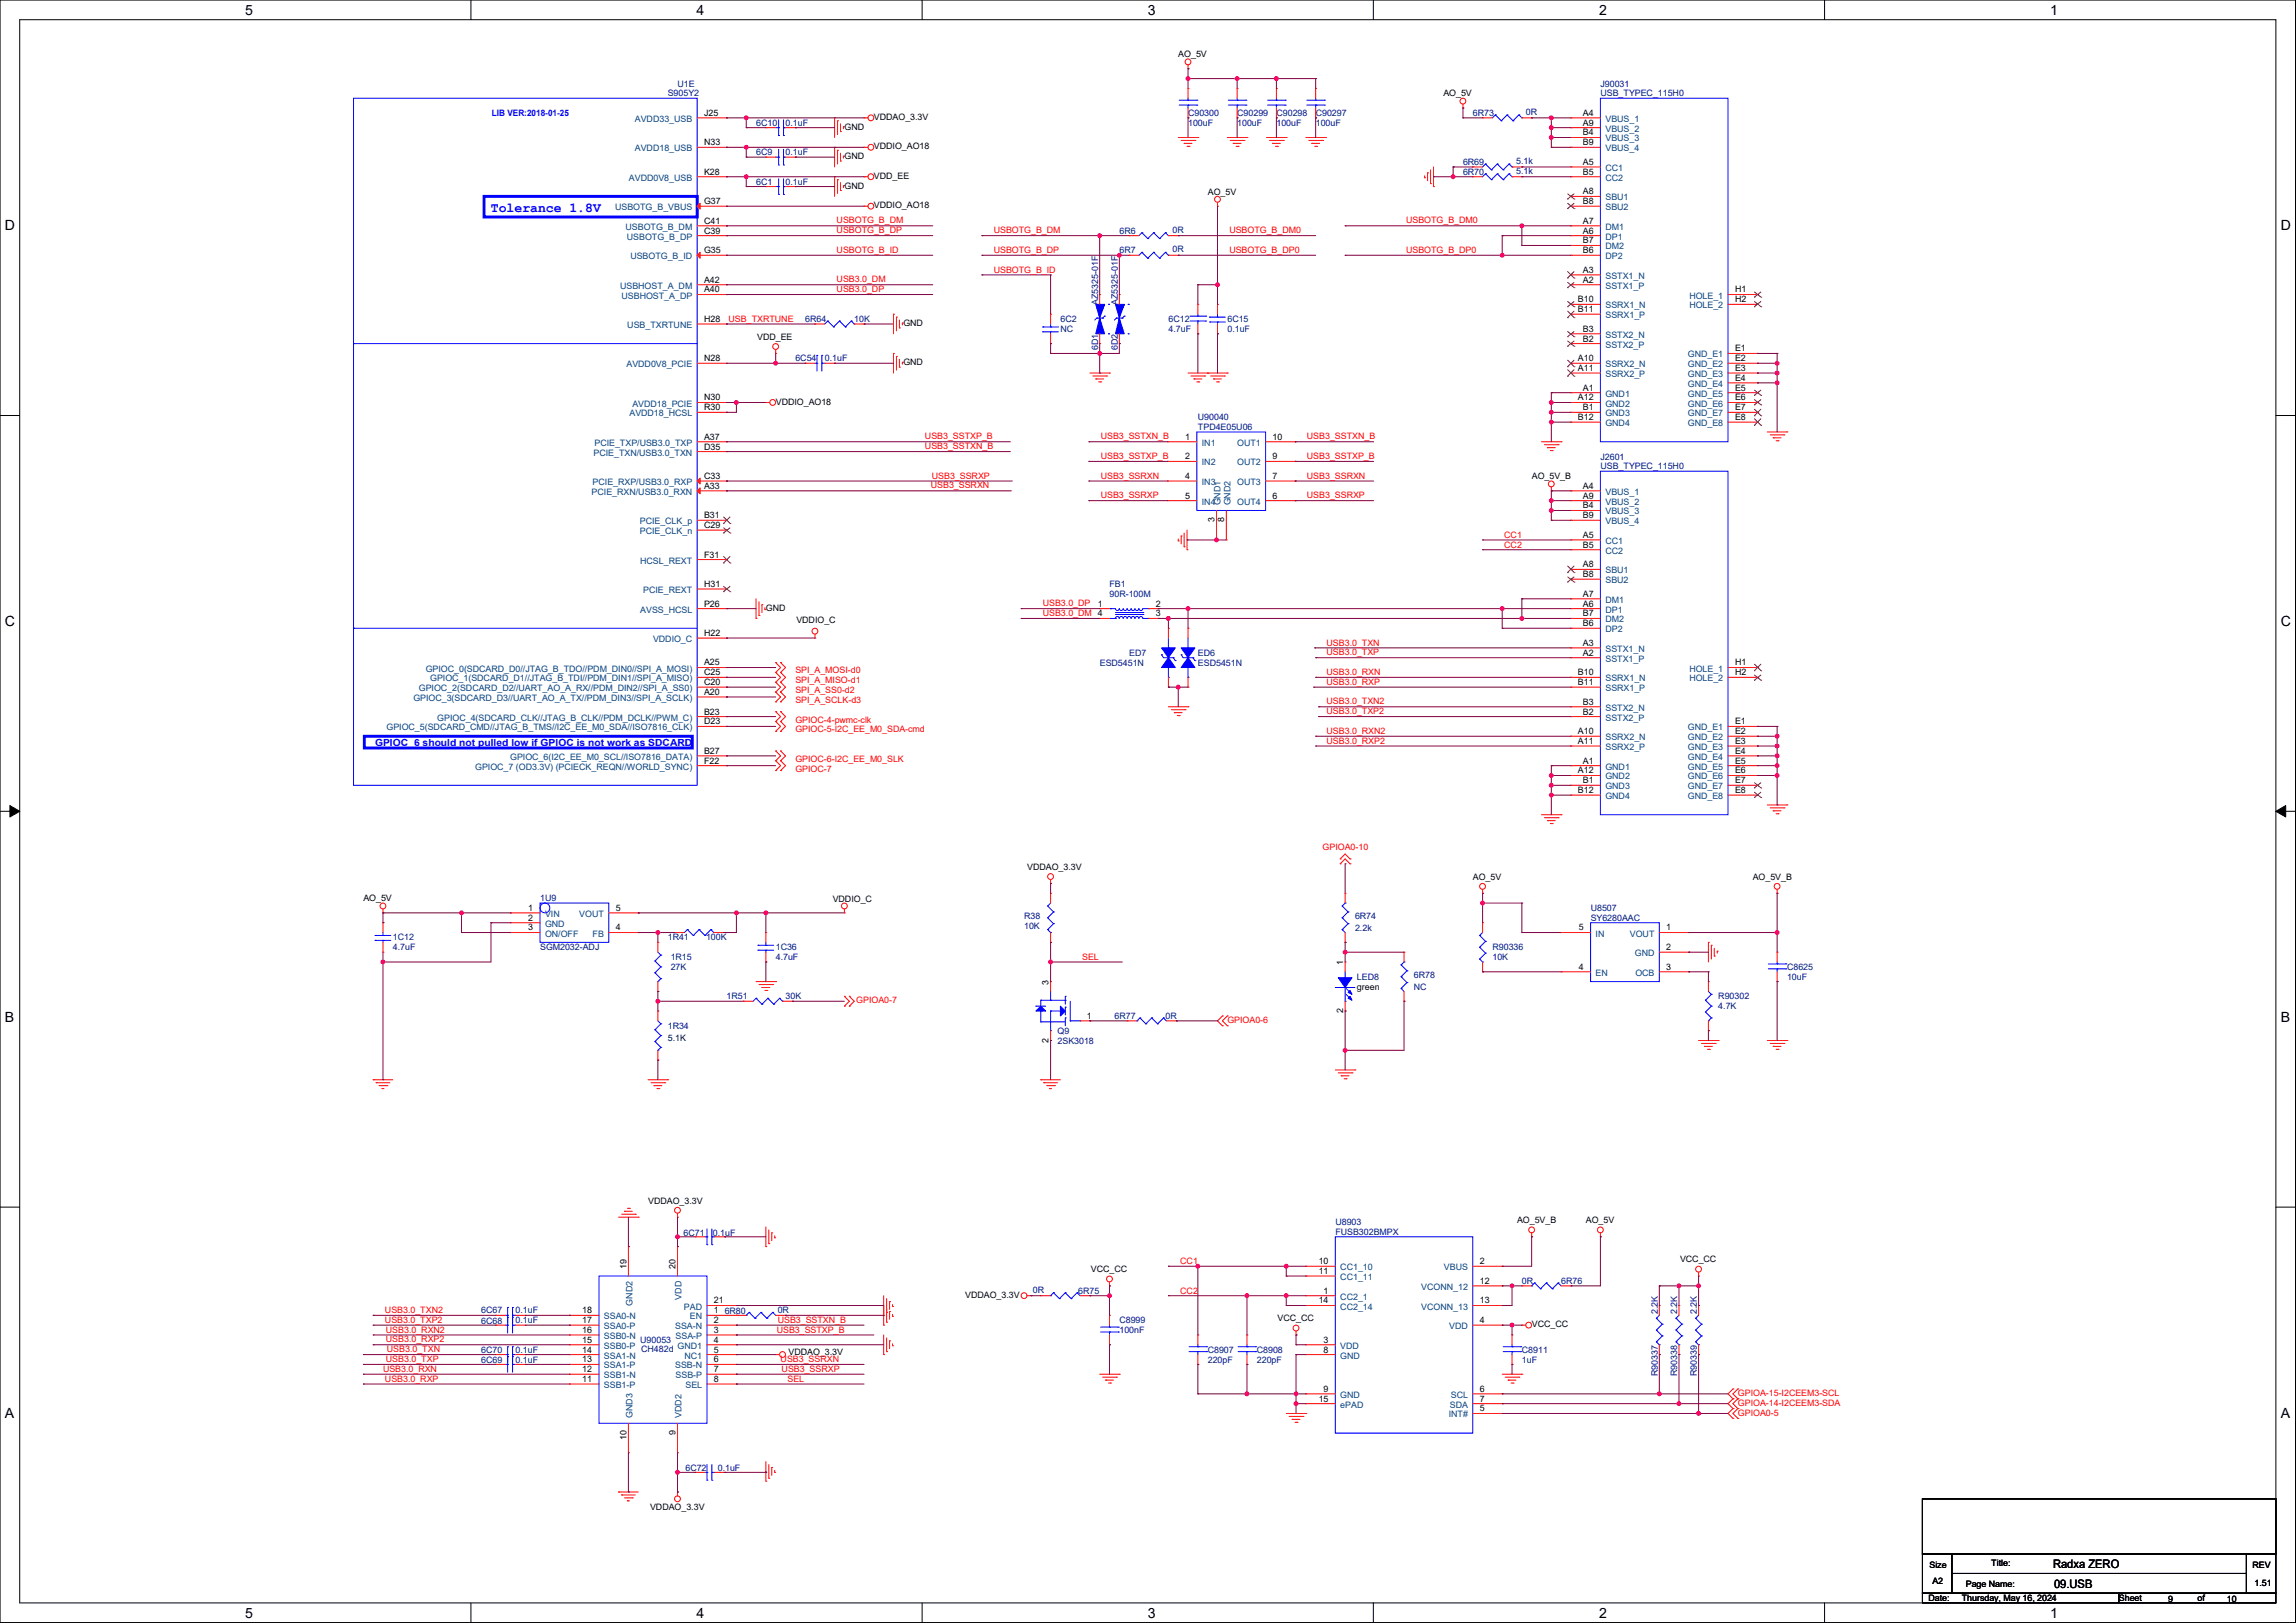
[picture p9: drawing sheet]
<svg xmlns="http://www.w3.org/2000/svg" width="594mm" height="420mm" viewBox="0 0 594 420" stroke-linecap="round" stroke-linejoin="round" font-family="sans-serif">
<defs><g id="words">
<g font-size="3.6">
<text x="63.5" y="3.8">5</text>
<text x="180.2" y="3.8">4</text>
<text x="296.9" y="3.8">3</text>
<text x="413.7" y="3.8">2</text>
<text x="530.4" y="3.8">1</text>
<text x="1.3" y="59.6">D</text>
<text x="590.1" y="59.6">D</text>
<text x="1.3" y="162">C</text>
<text x="590.1" y="162">C</text>
<text x="1.3" y="264.4">B</text>
<text x="590.1" y="264.4">B</text>
<text x="1.3" y="366.9">A</text>
<text x="590.1" y="366.9">A</text>
<text x="63.5" y="418.6">5</text>
<text x="180.2" y="418.6">4</text>
<text x="296.9" y="418.6">3</text>
<text x="413.7" y="418.6">2</text>
<text x="530.4" y="418.6">1</text>
</g>
<text font-size="3.6" fill="#00f" x="127" y="54.8">Tolerance 1.8V</text>
<g font-size="3">
<text x="531.2" y="405.9">Radxa ZERO</text>
<text x="531.4" y="410.9">09.USB</text>
</g>
<text font-size="2.5" fill="#00f" x="97" y="193.1">GPIOC_6 should not pulled low if GPIOC is not work as SDCARD</text>
<g font-size="2.3">
<text x="304.8" y="14.8">AO_5V</text>
<text x="182.1" y="30">J25</text>
<text x="373.4" y="24.9">AO_5V</text>
<text x="409.5" y="30">A4</text>
<text x="218.5" y="33.6">GND</text>
<text x="226.1" y="31">VDDAO_3.3V</text>
<text x="409.5" y="32.5">A9</text>
<text x="409.5" y="35.1">B4</text>
<text x="182.1" y="37.6">N33</text>
<text x="218.5" y="41.2">GND</text>
<text x="226.1" y="38.6">VDDIO_AO18</text>
<text x="409.5" y="37.6">B9</text>
<text x="182.1" y="45.2">K28</text>
<text x="226.1" y="46.3">VDD_EE</text>
<text x="409.5" y="42.7">A5</text>
<text x="409.5" y="45.2">B5</text>
<text x="182.1" y="52.8">G37</text>
<text x="218.5" y="48.8">GND</text>
<text x="226.1" y="53.9">VDDIO_AO18</text>
<text x="312.5" y="50.3">AO_5V</text>
<text x="409.5" y="50.3">A8</text>
<text x="409.5" y="52.8">B8</text>
<text x="182.1" y="57.9">C41</text>
<text x="409.5" y="57.9">A7</text>
<text x="182.1" y="60.5">C39</text>
<text x="182.1" y="65.5">G35</text>
<text x="409.5" y="60.5">A6</text>
<text x="409.5" y="63">B7</text>
<text x="409.5" y="65.5">B6</text>
<text x="409.5" y="70.6">A3</text>
<text x="182.1" y="73.2">A42</text>
<text x="182.1" y="75.7">A40</text>
<text x="409.5" y="73.2">A2</text>
<text x="448.9" y="75.7">H1</text>
<text x="182.1" y="83.3">H28</text>
<text x="408.2" y="80.8">B11</text>
<text x="408.2" y="78.2">B10</text>
<text x="448.9" y="78.2">H2</text>
<text x="195.9" y="87.9">VDD_EE</text>
<text x="233.7" y="84.4">GND</text>
<text x="409.5" y="85.9">B3</text>
<text x="409.5" y="88.4">B2</text>
<text x="182.1" y="93.5">N28</text>
<text x="233.7" y="94.5">GND</text>
<text x="408.2" y="93.5">A10</text>
<text x="448.9" y="90.9">E1</text>
<text x="448.9" y="93.5">E2</text>
<text x="408.2" y="96">A11</text>
<text x="409.5" y="101.1">A1</text>
<text x="448.9" y="96">E3</text>
<text x="448.9" y="98.6">E4</text>
<text x="448.9" y="101.1">E5</text>
<text x="182.1" y="103.6">N30</text>
<text x="182.1" y="106.2">R30</text>
<text x="200.7" y="104.7">VDDIO_AO18</text>
<text x="408.2" y="103.6">A12</text>
<text x="409.5" y="106.2">B1</text>
<text x="448.9" y="103.6">E6</text>
<text x="448.9" y="106.2">E7</text>
<text x="182.1" y="113.8">A37</text>
<text x="306.6" y="113.8">1</text>
<text x="329.2" y="113.8">10</text>
<text x="408.2" y="108.7">B12</text>
<text x="448.9" y="108.7">E8</text>
<text x="182.1" y="116.3">D35</text>
<text x="306.6" y="118.9">2</text>
<text x="329.2" y="118.9">9</text>
<text x="182.1" y="124">C33</text>
<text x="306.6" y="124">4</text>
<text x="329.2" y="124">7</text>
<text x="396.3" y="124">AO_5V_B</text>
<text x="182.1" y="126.5">A33</text>
<text x="306.6" y="129">5</text>
<text x="329.2" y="129">6</text>
<text x="409.5" y="126.5">A4</text>
<text x="409.5" y="129">A9</text>
<text x="409.5" y="131.6">B4</text>
<text x="182.1" y="134.1">B31</text>
<text x="182.1" y="136.7">C29</text>
<text x="314.2" y="135.2" transform="rotate(-90 314.2 135.2)">3</text>
<text x="316.7" y="135.2" transform="rotate(-90 316.7 135.2)">8</text>
<text x="409.5" y="134.1">B9</text>
<text x="409.5" y="139.2">A5</text>
<text x="409.5" y="141.7">B5</text>
<text x="182.1" y="144.3">F31</text>
<text x="409.5" y="146.8">A8</text>
<text x="409.5" y="149.4">B8</text>
<text x="182.1" y="151.9">H31</text>
<text x="409.5" y="154.4">A7</text>
<text x="182.1" y="157">P26</text>
<text x="198.2" y="158">GND</text>
<text x="206" y="161.3">VDDIO_C</text>
<text x="284" y="157">1</text>
<text x="299" y="159.5">3</text>
<text x="299" y="157">2</text>
<text x="409.5" y="157">A6</text>
<text x="409.5" y="159.5">B7</text>
<text x="182.1" y="164.6">H22</text>
<text x="409.5" y="167.1">A3</text>
<text x="409.5" y="162.1">B6</text>
<text x="182.1" y="172.2">A25</text>
<text x="409.5" y="169.7">A2</text>
<text x="448.9" y="172.2">H1</text>
<text x="182.1" y="174.8">C25</text>
<text x="182.1" y="177.3">C20</text>
<text x="182.1" y="179.8">A20</text>
<text x="408.2" y="177.3">B11</text>
<text x="408.2" y="174.8">B10</text>
<text x="448.9" y="174.8">H2</text>
<text x="182.1" y="184.9">B23</text>
<text x="409.5" y="182.4">B3</text>
<text x="409.5" y="184.9">B2</text>
<text x="182.1" y="187.5">D23</text>
<text x="408.2" y="190">A10</text>
<text x="448.9" y="187.5">E1</text>
<text x="448.9" y="190">E2</text>
<text x="182.1" y="195.1">B27</text>
<text x="182.1" y="197.6">F22</text>
<text x="408.2" y="192.5">A11</text>
<text x="409.5" y="197.6">A1</text>
<text x="448.9" y="192.5">E3</text>
<text x="448.9" y="195.1">E4</text>
<text x="448.9" y="197.6">E5</text>
<text x="408.2" y="200.2">A12</text>
<text x="409.5" y="202.7">B1</text>
<text x="448.9" y="200.2">E6</text>
<text x="448.9" y="202.7">E7</text>
<text x="408.2" y="205.2">B12</text>
<text x="448.9" y="205.2">E8</text>
<text x="265.7" y="225.1">VDDAO_3.3V</text>
<text x="381" y="227.6">AO_5V</text>
<text x="453.4" y="227.6">AO_5V_B</text>
<text x="94" y="233.2">AO_5V</text>
<text x="215.4" y="233.5">VDDIO_C</text>
<text x="136.7" y="235.7">1</text>
<text x="136.7" y="238.3">2</text>
<text x="159.3" y="235.7">5</text>
<text x="136.7" y="240.8">3</text>
<text x="159.3" y="240.8">4</text>
<text x="408.5" y="240.8">5</text>
<text x="431.1" y="245.9">2</text>
<text x="431.1" y="240.8">1</text>
<text x="347.5" y="249.7" transform="rotate(-90 347.5 249.7)">1</text>
<text x="408.5" y="251">4</text>
<text x="431.1" y="251">3</text>
<text x="271.3" y="254.8" transform="rotate(-90 271.3 254.8)">3</text>
<text x="351.1" y="256.1">green</text>
<text x="281.2" y="263.7">1</text>
<text x="347.5" y="262.2" transform="rotate(-90 347.5 262.2)">2</text>
<text x="271.3" y="269.8" transform="rotate(-90 271.3 269.8)">2</text>
<text x="167.7" y="311.4">VDDAO_3.3V</text>
<text x="392.5" y="316.5">AO_5V_B</text>
<text x="410.3" y="316.5">AO_5V</text>
<text x="162.1" y="328.4" transform="rotate(-90 162.1 328.4)">19</text>
<text x="174.8" y="328.4" transform="rotate(-90 174.8 328.4)">20</text>
<text x="282.2" y="329.2">VCC_CC</text>
<text x="341.2" y="327.2">10</text>
<text x="341.2" y="329.7">11</text>
<text x="382.8" y="327.2">2</text>
<text x="434.6" y="326.7">VCC_CC</text>
<text x="249.7" y="335.8">VDDAO_3.3V</text>
<text x="342.4" y="334.8">1</text>
<text x="382.8" y="332.2">12</text>
<text x="150.7" y="339.9">18</text>
<text x="184.7" y="339.9">1</text>
<text x="184.7" y="337.3">21</text>
<text x="330.5" y="341.9">VCC_CC</text>
<text x="341.2" y="337.3">14</text>
<text x="382.8" y="337.3">13</text>
<text x="150.7" y="347.5">15</text>
<text x="150.7" y="344.9">16</text>
<text x="150.7" y="342.4">17</text>
<text x="184.7" y="342.4">2</text>
<text x="184.7" y="344.9">3</text>
<text x="184.7" y="347.5">4</text>
<text x="342.4" y="347.5">3</text>
<text x="382.8" y="342.4">4</text>
<text x="396.3" y="343.5">VCC_CC</text>
<text x="150.7" y="352.6">13</text>
<text x="150.7" y="350">14</text>
<text x="184.7" y="350">5</text>
<text x="184.7" y="352.6">6</text>
<text x="204" y="350.6">VDDAO_3.3V</text>
<text x="342.4" y="350">8</text>
<text x="150.7" y="357.6">11</text>
<text x="150.7" y="355.1">12</text>
<text x="184.7" y="355.1">7</text>
<text x="184.7" y="357.6">8</text>
<text x="341.2" y="362.7">15</text>
<text x="342.4" y="360.2">9</text>
<text x="382.8" y="365.3">5</text>
<text x="382.8" y="360.2">6</text>
<text x="382.8" y="362.7">7</text>
<text x="174.8" y="371.4" transform="rotate(-90 174.8 371.4)">9</text>
<text x="162.1" y="372.7" transform="rotate(-90 162.1 372.7)">10</text>
<text x="168.2" y="390.7">VDDAO_3.3V</text>
<text x="499.2" y="405.7">Size</text>
<text x="515.2" y="405.2">Title:</text>
<text x="582.7" y="405.7">REV</text>
<text x="499.9" y="410">A2</text>
<text x="508.6" y="410.8">Page Name:</text>
<text x="583.2" y="410.5">1.51</text>
<text x="498.9" y="414.3">Date:</text>
<text x="507.5" y="414.3">Thursday, May 16, 2024</text>
<text x="548.2" y="414.3">Sheet</text>
<text x="560.9" y="414.6">9</text>
<text x="568.5" y="414.3">of</text>
<text x="576.1" y="414.6">10</text>
</g>
<g font-size="2.3" fill="#000080">
<text x="175.3" y="22.4">U1E</text>
<text x="414.1" y="22.4">J90031</text>
<text x="172.8" y="24.9">S905Y2</text>
<text x="394.8" y="29.8">0R</text>
<text x="414.1" y="24.9">USB_TYPEC_115H0</text>
<text x="195.6" y="32.6">6C10</text>
<text x="203.2" y="32.6">0.1uF</text>
<text x="307.4" y="30">C90300</text>
<text x="307.4" y="32.6">100uF</text>
<text x="320.1" y="30">C90299</text>
<text x="320.1" y="32.6">100uF</text>
<text x="330.2" y="30">C90298</text>
<text x="330.2" y="32.6">100uF</text>
<text x="340.4" y="30">C90297</text>
<text x="340.4" y="32.6">100uF</text>
<text x="381" y="30">6R73</text>
<text x="195.6" y="40.2">6C9</text>
<text x="203.2" y="40.2">0.1uF</text>
<text x="195.6" y="47.8">6C1</text>
<text x="203.2" y="47.8">0.1uF</text>
<text x="378.5" y="42.7">6R69</text>
<text x="378.5" y="45.3">6R70</text>
<text x="392.2" y="42.5">5.1k</text>
<text x="392.2" y="45">5.1k</text>
<text x="289.6" y="60.5">6R6</text>
<text x="289.6" y="65.6">6R7</text>
<text x="303.3" y="60.2">0R</text>
<text x="303.3" y="65.3">0R</text>
<text x="208.3" y="83.4">6R64</text>
<text x="221" y="83.4">10K</text>
<text x="274.4" y="83.4">6C2</text>
<text x="284.1" y="79" transform="rotate(-90 284.1 79)">AZ5325-01F</text>
<text x="289.2" y="79" transform="rotate(-90 289.2 79)">AZ5325-01F</text>
<text x="302.3" y="83.4">6C12</text>
<text x="317.5" y="83.4">6C15</text>
<text x="274.4" y="85.9">NC</text>
<text x="302.3" y="85.9">4.7uF</text>
<text x="317.5" y="85.9">0.1uF</text>
<text x="205.8" y="93.5">6C54</text>
<text x="213.4" y="93.5">0.1uF</text>
<text x="284.1" y="90.7" transform="rotate(-90 284.1 90.7)">6D1</text>
<text x="289.2" y="90.7" transform="rotate(-90 289.2 90.7)">6D2</text>
<text x="309.9" y="108.8">U90040</text>
<text x="309.9" y="111.3">TPD4E05U06</text>
<text x="414.1" y="118.9">J2601</text>
<text x="414.1" y="121.5">USB_TYPEC_115H0</text>
<text x="287.1" y="154.5">90R-100M</text>
<text x="287.1" y="151.9">FB1</text>
<text x="284.5" y="172.3">ESD5451N</text>
<text x="292.1" y="169.7">ED7</text>
<text x="309.9" y="169.7">ED6</text>
<text x="309.9" y="172.3">ESD5451N</text>
<text x="139.7" y="233.2">1U9</text>
<text x="265" y="237.8">R38</text>
<text x="350.6" y="237.8">6R74</text>
<text x="411.5" y="235.8">U8507</text>
<text x="411.5" y="238.3">SY6280AAC</text>
<text x="101.6" y="243.4">1C12</text>
<text x="101.6" y="245.9">4.7uF</text>
<text x="139.7" y="245.9">SGM2032-ADJ</text>
<text x="172.8" y="243.4">1R41</text>
<text x="182.7" y="243.4">100K</text>
<text x="200.7" y="245.9">1C36</text>
<text x="265" y="240.3">10K</text>
<text x="350.6" y="240.8">2.2k</text>
<text x="386.1" y="245.9">R90336</text>
<text x="173.5" y="248.5">1R15</text>
<text x="173.5" y="251">27K</text>
<text x="200.7" y="248.5">4.7uF</text>
<text x="386.1" y="248.5">10K</text>
<text x="462.3" y="251">C8625</text>
<text x="351.1" y="253.5">LED8</text>
<text x="365.8" y="253">6R78</text>
<text x="365.8" y="256.1">NC</text>
<text x="462.3" y="253.5">10uF</text>
<text x="188" y="258.6">1R51</text>
<text x="203.2" y="258.6">30K</text>
<text x="288.3" y="263.7">6R77</text>
<text x="301.5" y="263.7">0R</text>
<text x="444.5" y="258.6">R90302</text>
<text x="444.5" y="261.2">4.7K</text>
<text x="172.8" y="266.2">1R34</text>
<text x="273.6" y="267.5">Q9</text>
<text x="273.6" y="270">2SK3018</text>
<text x="345.5" y="317">U8903</text>
<text x="176.8" y="319.8">6C71</text>
<text x="184.4" y="319.8">0.1uF</text>
<text x="345.5" y="319.6">FUSB302BMPX</text>
<text x="267.2" y="334.6">0R</text>
<text x="278.9" y="334.8">6R75</text>
<text x="393.7" y="332.3">0R</text>
<text x="403.9" y="332.3">6R76</text>
<text x="124.5" y="339.9">6C67</text>
<text x="133.4" y="339.9">0.1uF</text>
<text x="187.5" y="340.1">6R80</text>
<text x="201.2" y="339.9">0R</text>
<text x="428.9" y="340.1" transform="rotate(-90 428.9 340.1)">2.2K</text>
<text x="433.9" y="340.1" transform="rotate(-90 433.9 340.1)">2.2K</text>
<text x="439" y="340.1" transform="rotate(-90 439 340.1)">2.2K</text>
<text x="124.5" y="342.7">6C68</text>
<text x="133.4" y="342.4">0.1uF</text>
<text x="165.6" y="347.5">U90053</text>
<text x="289.6" y="342.4">C8999</text>
<text x="289.6" y="345">100nF</text>
<text x="124.5" y="352.6">6C69</text>
<text x="124.5" y="350.1">6C70</text>
<text x="133.4" y="352.6">0.1uF</text>
<text x="133.4" y="350.1">0.1uF</text>
<text x="165.9" y="349.8">CH482d</text>
<text x="312.5" y="350.1">C8907</text>
<text x="312.5" y="352.6">220pF</text>
<text x="325.2" y="350.1">C8908</text>
<text x="325.2" y="352.6">220pF</text>
<text x="393.7" y="350.1">C8911</text>
<text x="393.7" y="352.6">1uF</text>
<text x="428.9" y="356.1" transform="rotate(-90 428.9 356.1)">R90337</text>
<text x="433.9" y="356.1" transform="rotate(-90 433.9 356.1)">R90338</text>
<text x="439" y="356.1" transform="rotate(-90 439 356.1)">R90339</text>
<text x="177.3" y="380.8">6C72</text>
<text x="185.7" y="380.8">0.1uF</text>
</g>
<text font-size="2.3" fill="#00f" x="127.3" y="30.1">LIB VER:2018-01-25</text>
<g font-size="2.3" fill="#004080">
<text x="164.2" y="31.5">AVDD33_USB</text>
<text x="415.3" y="31.5">VBUS_1</text>
<text x="415.3" y="34.1">VBUS_2</text>
<text x="164.2" y="39.2">AVDD18_USB</text>
<text x="415.3" y="39.2">VBUS_4</text>
<text x="415.3" y="36.6">VBUS_3</text>
<text x="162.7" y="46.8">AVDD0V8_USB</text>
<text x="415.3" y="44.2">CC1</text>
<text x="415.3" y="46.8">CC2</text>
<text x="415.3" y="51.9">SBU1</text>
<text x="159.1" y="54.4">USBOTG_B_VBUS</text>
<text x="161.8" y="59.5">USBOTG_B_DM</text>
<text x="415.3" y="59.5">DM1</text>
<text x="415.3" y="54.4">SBU2</text>
<text x="162.2" y="62">USBOTG_B_DP</text>
<text x="415.3" y="62">DP1</text>
<text x="415.3" y="64.6">DM2</text>
<text x="163.1" y="67.1">USBOTG_B_ID</text>
<text x="415.3" y="67.1">DP2</text>
<text x="160.4" y="74.7">USBHOST_A_DM</text>
<text x="160.8" y="77.3">USBHOST_A_DP</text>
<text x="415.3" y="74.7">SSTX1_P</text>
<text x="415.3" y="72.2">SSTX1_N</text>
<text x="437.1" y="77.3">HOLE_1</text>
<text x="415.3" y="82.3">SSRX1_P</text>
<text x="415.3" y="79.8">SSRX1_N</text>
<text x="437.1" y="79.8">HOLE_2</text>
<text x="162.3" y="84.9">USB_TXRTUNE</text>
<text x="415.3" y="87.4">SSTX2_N</text>
<text x="415.3" y="90">SSTX2_P</text>
<text x="162.1" y="95">AVDD0V8_PCIE</text>
<text x="415.3" y="95">SSRX2_N</text>
<text x="436.7" y="92.5">GND_E1</text>
<text x="436.7" y="95">GND_E2</text>
<text x="415.3" y="97.6">SSRX2_P</text>
<text x="436.7" y="97.6">GND_E3</text>
<text x="436.7" y="100.1">GND_E4</text>
<text x="162.8" y="107.7">AVDD18_HCSL</text>
<text x="163.6" y="105.2">AVDD18_PCIE</text>
<text x="415.3" y="102.7">GND1</text>
<text x="415.3" y="105.2">GND2</text>
<text x="415.3" y="107.7">GND3</text>
<text x="436.7" y="102.7">GND_E5</text>
<text x="436.7" y="105.2">GND_E6</text>
<text x="436.7" y="107.7">GND_E7</text>
<text x="415.3" y="110.3">GND4</text>
<text x="436.7" y="110.3">GND_E8</text>
<text x="153.5" y="117.9">PCIE_TXN/USB3.0_TXN</text>
<text x="153.8" y="115.4">PCIE_TXP/USB3.0_TXP</text>
<text x="310.9" y="115.4">IN1</text>
<text x="320.1" y="115.4">OUT1</text>
<text x="153.3" y="125.5">PCIE_RXP/USB3.0_RXP</text>
<text x="310.9" y="120.4">IN2</text>
<text x="310.9" y="125.5">IN3</text>
<text x="320.1" y="125.5">OUT3</text>
<text x="320.1" y="120.4">OUT2</text>
<text x="153.1" y="128.1">PCIE_RXN/USB3.0_RXN</text>
<text x="310.9" y="130.6">IN4</text>
<text x="315.8" y="130.8" transform="rotate(-90 315.8 130.8)">GND1</text>
<text x="318.3" y="130.8" transform="rotate(-90 318.3 130.8)">GND2</text>
<text x="320.1" y="130.6">OUT4</text>
<text x="415.3" y="128.1">VBUS_1</text>
<text x="415.3" y="130.6">VBUS_2</text>
<text x="165.5" y="135.7">PCIE_CLK_p</text>
<text x="415.3" y="135.7">VBUS_4</text>
<text x="415.3" y="133.1">VBUS_3</text>
<text x="165.5" y="138.2">PCIE_CLK_n</text>
<text x="415.3" y="140.8">CC1</text>
<text x="415.3" y="143.3">CC2</text>
<text x="165.6" y="145.8">HCSL_REXT</text>
<text x="415.3" y="148.4">SBU1</text>
<text x="166.4" y="153.5">PCIE_REXT</text>
<text x="415.3" y="156">DM1</text>
<text x="415.3" y="150.9">SBU2</text>
<text x="165.6" y="158.5">AVSS_HCSL</text>
<text x="415.3" y="158.5">DP1</text>
<text x="415.3" y="161.1">DM2</text>
<text x="168.9" y="166.2">VDDIO_C</text>
<text x="415.3" y="163.6">DP2</text>
<text x="110.1" y="173.8">GPIOC_0(SDCARD_D0//JTAG_B_TDO//PDM_DIN0//SPI_A_MOSI)</text>
<text x="415.3" y="171.2">SSTX1_P</text>
<text x="415.3" y="168.7">SSTX1_N</text>
<text x="437.1" y="173.8">HOLE_1</text>
<text x="108.4" y="178.9">GPIOC_2(SDCARD_D2//UART_AO_A_RX//PDM_DIN2//SPI_A_SS0)</text>
<text x="111.3" y="176.3">GPIOC_1(SDCARD_D1//JTAG_B_TDI//PDM_DIN1//SPI_A_MISO)</text>
<text x="415.3" y="178.9">SSRX1_P</text>
<text x="415.3" y="176.3">SSRX1_N</text>
<text x="437.1" y="176.3">HOLE_2</text>
<text x="106.9" y="181.4">GPIOC_3(SDCARD_D3//UART_AO_A_TX//PDM_DIN3//SPI_A_SCLK)</text>
<text x="415.3" y="183.9">SSTX2_N</text>
<text x="100" y="189">GPIOC_5(SDCARD_CMD//JTAG_B_TMS//I2C_EE_M0_SDA//ISO7816_CLK)</text>
<text x="113.1" y="186.5">GPIOC_4(SDCARD_CLK//JTAG_B_CLK//PDM_DCLK//PWM_C)</text>
<text x="415.3" y="191.6">SSRX2_N</text>
<text x="415.3" y="186.5">SSTX2_P</text>
<text x="436.7" y="189">GND_E1</text>
<text x="436.7" y="191.6">GND_E2</text>
<text x="132" y="196.6">GPIOC_6(I2C_EE_M0_SCL//ISO7816_DATA)</text>
<text x="415.3" y="194.1">SSRX2_P</text>
<text x="436.7" y="194.1">GND_E3</text>
<text x="436.7" y="196.6">GND_E4</text>
<text x="122.9" y="199.2">GPIOC_7 (OD3.3V) (PCIECK_REQN//WORLD_SYNC)</text>
<text x="415.3" y="199.2">GND1</text>
<text x="415.3" y="201.7">GND2</text>
<text x="436.7" y="199.2">GND_E5</text>
<text x="436.7" y="201.7">GND_E6</text>
<text x="415.3" y="206.8">GND4</text>
<text x="415.3" y="204.3">GND3</text>
<text x="436.7" y="204.3">GND_E7</text>
<text x="436.7" y="206.8">GND_E8</text>
<text x="141" y="237.3">VIN</text>
<text x="141" y="239.8">GND</text>
<text x="149.9" y="237.3">VOUT</text>
<text x="141" y="242.4">ON/OFF</text>
<text x="153.3" y="242.4">FB</text>
<text x="412.8" y="242.4">IN</text>
<text x="421.7" y="242.4">VOUT</text>
<text x="423" y="247.4">GND</text>
<text x="412.8" y="252.5">EN</text>
<text x="423.1" y="252.5">OCB</text>
<text x="346.8" y="328.7">CC1_10</text>
<text x="373.6" y="328.7">VBUS</text>
<text x="346.8" y="331.3">CC1_11</text>
<text x="367.7" y="333.8">VCONN_12</text>
<text x="156.2" y="341.4">SSA0-N</text>
<text x="163.6" y="337.9" transform="rotate(-90 163.6 337.9)">GND2</text>
<text x="176.3" y="336.4" transform="rotate(-90 176.3 336.4)">VDD</text>
<text x="176.9" y="338.9">PAD</text>
<text x="178.5" y="341.4">EN</text>
<text x="346.8" y="336.3">CC2_1</text>
<text x="346.8" y="338.9">CC2_14</text>
<text x="367.7" y="338.9">VCONN_13</text>
<text x="156.2" y="346.5">SSB0-N</text>
<text x="156.2" y="344">SSA0-P</text>
<text x="174.7" y="344">SSA-N</text>
<text x="174.8" y="346.5">SSA-P</text>
<text x="374.9" y="344">VDD</text>
<text x="156.2" y="351.6">SSA1-N</text>
<text x="156.2" y="349">SSB0-P</text>
<text x="175.3" y="349">GND1</text>
<text x="177.1" y="351.6">NC1</text>
<text x="346.8" y="349">VDD</text>
<text x="346.8" y="351.6">GND</text>
<text x="156.2" y="359.2">SSB1-P</text>
<text x="156.2" y="356.7">SSB1-N</text>
<text x="156.2" y="354.1">SSA1-P</text>
<text x="174.7" y="354.1">SSB-N</text>
<text x="174.8" y="356.7">SSB-P</text>
<text x="177.3" y="359.2">SEL</text>
<text x="346.8" y="361.7">GND</text>
<text x="346.8" y="364.3">ePAD</text>
<text x="375.1" y="364.3">SDA</text>
<text x="375.3" y="361.7">SCL</text>
<text x="163.6" y="367" transform="rotate(-90 163.6 367)">GND3</text>
<text x="176.3" y="367" transform="rotate(-90 176.3 367)">VDD2</text>
<text x="374.8" y="366.8">INT#</text>
</g>
<g font-size="2.3" fill="#f00">
<text x="216.4" y="57.8">USBOTG_B_DM</text>
<text x="363.8" y="57.8">USBOTG_B_DM0</text>
<text x="216.4" y="60.4">USBOTG_B_DP</text>
<text x="216.4" y="65.4">USBOTG_B_ID</text>
<text x="257.1" y="65.4">USBOTG_B_DP</text>
<text x="257.1" y="60.4">USBOTG_B_DM</text>
<text x="318" y="65.4">USBOTG_B_DP0</text>
<text x="318" y="60.4">USBOTG_B_DM0</text>
<text x="363.8" y="65.4">USBOTG_B_DP0</text>
<text x="257.1" y="70.5">USBOTG_B_ID</text>
<text x="216.4" y="73.1">USB3.0_DM</text>
<text x="216.4" y="75.6">USB3.0_DP</text>
<text x="188.5" y="83.2">USB_TXRTUNE</text>
<text x="239.3" y="113.7">USB3_SSTXP_B</text>
<text x="284.8" y="113.7">USB3_SSTXN_B</text>
<text x="338.1" y="113.7">USB3_SSTXN_B</text>
<text x="239.3" y="116.2">USB3_SSTXN_B</text>
<text x="284.8" y="118.8">USB3_SSTXP_B</text>
<text x="338.1" y="118.8">USB3_SSTXP_B</text>
<text x="241.1" y="123.9">USB3_SSRXP</text>
<text x="284.8" y="123.9">USB3_SSRXN</text>
<text x="338.1" y="123.9">USB3_SSRXN</text>
<text x="240.8" y="126.4">USB3_SSRXN</text>
<text x="284.8" y="128.9">USB3_SSRXP</text>
<text x="338.1" y="128.9">USB3_SSRXP</text>
<text x="389.2" y="139.2">CC1</text>
<text x="389.2" y="141.8">CC2</text>
<text x="269.8" y="159.4">USB3.0_DM 4</text>
<text x="269.8" y="156.9">USB3.0_DP</text>
<text x="343.2" y="167">USB3.0_TXN</text>
<text x="343.2" y="169.6">USB3.0_TXP</text>
<text x="205.8" y="174.3">SPI_A_MOSI-d0</text>
<text x="205.8" y="176.8">SPI_A_MISO-d1</text>
<text x="205.8" y="179.4">SPI_A_SS0-d2</text>
<text x="343.2" y="177.2">USB3.0_RXP</text>
<text x="343.2" y="174.7">USB3.0_RXN</text>
<text x="205.8" y="181.9">SPI_A_SCLK-d3</text>
<text x="343.2" y="184.8">USB3.0_TXP2</text>
<text x="343.2" y="182.3">USB3.0_TXN2</text>
<text x="205.8" y="187">GPIOC-4-pwmc-clk</text>
<text x="205.8" y="189.5">GPIOC-5-I2C_EE_M0_SDA-cmd</text>
<text x="343.2" y="189.9">USB3.0_RXN2</text>
<text x="205.8" y="197.1">GPIOC-6-I2C_EE_M0_SLK</text>
<text x="343.2" y="192.4">USB3.0_RXP2</text>
<text x="205.8" y="199.7">GPIOC-7</text>
<text x="342.2" y="220">GPIOA0-10</text>
<text x="279.9" y="248.4">SEL</text>
<text x="221.5" y="259.6">GPIOA0-7</text>
<text x="317.5" y="264.7">GPIOA0-6</text>
<text x="305.3" y="327.2">CC1</text>
<text x="305.3" y="334.8">CC2</text>
<text x="99.6" y="339.8">USB3.0_TXN2</text>
<text x="99.6" y="342.3">USB3.0_TXP2</text>
<text x="99.8" y="347.4">USB3.0_RXP2</text>
<text x="99.8" y="344.8">USB3.0_RXN2</text>
<text x="200.9" y="344.8">USB3_SSTXP_B</text>
<text x="201.2" y="342.3">USB3_SSTXN_B</text>
<text x="99.8" y="352.5">USB3.0_TXP</text>
<text x="100.1" y="349.9">USB3.0_TXN</text>
<text x="202" y="352.5">USB3_SSRXN</text>
<text x="99.1" y="355">USB3.0_RXN</text>
<text x="99.6" y="357.5">USB3.0_RXP</text>
<text x="202.2" y="355">USB3_SSRXP</text>
<text x="203.7" y="357.7">SEL</text>
<text x="449.6" y="363.8">GPIOA-14-I2CEEM3-SDA</text>
<text x="449.6" y="361.2">GPIOA-15-I2CEEM3-SCL</text>
<text x="449.6" y="366.3">GPIOA0-5</text>
</g>
<text font-size="2.3" fill="#000040" x="172.8" y="269.3">5.1K</text>
</g></defs>
<path d="M0 0h593.9v419.9h-593.9zM5.1 5.1h583.7v409.7h-583.7z" fill="none" stroke="#000" stroke-width=".26"/>
<g fill="#fff">
<path d="M63.5 .5h2v4.1h-2z"/>
<path d="M63.5 415.3h2v4.1h-2z"/>
</g>
<path d="M121.8 0v5.1M121.8 414.8v5.1" fill="none" stroke="#000" stroke-width=".26"/>
<g fill="#fff">
<path d="M180.2 .5h2v4.1h-2z"/>
<path d="M180.2 415.3h2v4.1h-2z"/>
</g>
<path d="M238.6 0v5.1M238.6 414.8v5.1" fill="none" stroke="#000" stroke-width=".26"/>
<g fill="#fff">
<path d="M296.9 .5h2.1v4.1h-2.1z"/>
<path d="M296.9 415.3h2.1v4.1h-2.1z"/>
</g>
<path d="M355.3 0v5.1M355.3 414.8v5.1" fill="none" stroke="#000" stroke-width=".26"/>
<g fill="#fff">
<path d="M413.7 .5h2v4.1h-2z"/>
<path d="M413.7 415.3h2v4.1h-2z"/>
</g>
<path d="M472 0v5.1M472 414.8v5.1" fill="none" stroke="#000" stroke-width=".26"/>
<g fill="#fff">
<path d="M530.4 .5h2v4.1h-2z"/>
<path d="M530.4 415.3h2v4.1h-2z"/>
<path d="M1.3 56.3h2.6v4.1h-2.6z"/>
<path d="M590.1 56.3h2.6v4.1h-2.6z"/>
<path d="M1.3 158.7h2.6v4.1h-2.6z"/>
<path d="M590.1 158.7h2.6v4.1h-2.6z"/>
</g>
<path d="M0 107.5h5.1M588.8 107.5h5.1" fill="none" stroke="#000" stroke-width=".26"/>
<g fill="#fff">
<path d="M1.3 261.2h2.4v4h-2.4z"/>
<path d="M590.1 261.2h2.4v4h-2.4z"/>
</g>
<path d="M0 210h5.1M588.8 210h5.1" fill="none" stroke="#000" stroke-width=".26"/>
<path d="M2.6 208.5l2.5 1.5-2.5 1.4zM588.8 210l2.5-1.5v2.9z" fill="#000" stroke="#000" stroke-width=".26"/>
<g fill="#fff">
<path d="M1.3 363.6h2.4v4h-2.4z"/>
<path d="M590.1 363.6h2.4v4h-2.4z"/>
</g>
<path d="M0 312.4h5.1M588.8 312.4h5.1M497.4 387.9h91.4v14.2h-91.4zM497.4 402.1h7.6v10.2h-7.6zM497.4 412.3h50.8v2.5h-50.8zM505 402.1h76.2v5.1h-76.2zM505 407.2h76.2v5.1h-76.2zM548.2 412.3h40.6v2.5h-40.6zM581.2 402.1h7.6v10.2h-7.6z" fill="none" stroke="#000" stroke-width=".26"/>
<g fill="none" stroke="#f00" stroke-width=".26">
<path d="M307.4 17.8h.1M307.4 16.8v1M180.4 30.5h7.6M180.4 38.1h7.6M188 30.5h.1M188 38.1h.1M198.1 33h.1M198.1 33h2.6M203.2 33h2.6M205.8 33h.1M215.9 30.5h.1M215.9 38.1h.1"/>
<path d="M215.9 30.5v5.1M215.9 38.1v5.1M216.7 31.3h.1M216.7 38.9h.1M216.7 31.3v3.5M216.7 38.9v3.5M217.4 34.1h.1M217.4 32v2.1M217.4 39.6v2.1M218.2 32.8h.1M218.2 32.8v.5M223.5 30.5h.1"/>
<path d="M223.5 38.1h.1M223.5 30.5h1.1M223.5 38.1h1.1M304.8 35.6h5.1M305.6 36.3h3.5M306.3 37.1h.1M306.3 37.1h2.1M307.1 37.9h.5M307.4 22.9h.1M307.4 30.5h.1M307.4 22.9v2.5M307.4 28v2.5"/>
<path d="M307.6 37.9h.1M309.1 36.3h.1M309.9 35.6h.1M317.5 35.6h5.1M318.3 36.3h3.5M319 37.1h.1M319 37.1h2.1M319.8 37.9h.5M320.1 22.9h.1M320.1 30.5h.1M320.1 22.9v2.5M320.1 28v2.5"/>
<path d="M320.3 37.9h.1M321.8 36.3h.1M322.6 35.6h.1M327.7 35.6h5.1M328.4 36.3h3.6M329.2 37.1h.1M329.2 37.1h2M330 37.9h.5M330.2 22.9h.1M330.2 30.5h.1M330.2 22.9v2.5M330.2 28v2.5"/>
<path d="M330.5 37.9h.1M332 36.3h.1M332.8 35.6h.1M337.8 35.6h5.1M338.6 36.3h3.6M339.4 37.1h.1M339.4 37.1h2M340.1 37.9h.5M340.4 22.9h.1M340.4 30.5h.1M340.4 22.9v2.5M340.4 28v2.5"/>
<path d="M340.6 37.9h.1M342.2 36.3h.1M342.9 35.6h.1M378.5 28h.1M378.5 26.9v1.1M383.6 30.5h.1M383.6 30.5h2.5M393.7 30.5h2.6M396.3 30.5h.1M406.4 30.5h.1M406.4 33h.1M406.4 38.1h.1"/>
<path d="M406.4 35.6h.1M406.4 30.5h7.6M406.4 38.1h7.6M406.4 35.6h7.6M406.4 33h7.6M180.4 45.7h7.6M180.4 53.4h7.6M180.4 58.4h7.6M188 53.4h.1M188 58.4h.1M188 45.7h.1M198.1 40.7h.1"/>
<path d="M198.1 48.3h.1M198.1 40.7h2.6M198.1 48.3h2.6M203.2 40.7h2.6M203.2 48.3h2.6M205.8 40.7h.1M205.8 48.3h.1M215.9 45.7h.1M215.9 45.7v5.1M216.7 46.5h.1M216.7 46.5v3.6M217.4 41.7h.1"/>
<path d="M217.4 49.3h.1M217.4 47.3v2M218.2 40.4h.1M218.2 48h.1M218.2 40.4v.5M218.2 48v.5M223.5 45.7h.1M223.5 53.4h.1M223.5 45.7h1.1M223.5 53.4h1.1M315 53.4h.1M315 52.3v1.1"/>
<path d="M368.6 46h.1M368.6 45.5v.5M369.3 44.7h.1M369.3 44.7v2.1M370.1 47.5h.1M370.1 44v3.5M370.9 48.3h.1M370.9 43.2v5.1M381 43.2h.1M381 45.7h.1M381 45.7h2.6M381 43.2h2.6"/>
<path d="M391.2 45.7h2.5M391.2 43.2h2.5M393.7 43.2h.1M393.7 45.7h.1M406.4 43.2h.1M406.4 58.4h.1M406.4 50.8h.1M406.4 53.4h.1M406.4 45.7h.1M406.4 45.7h7.6M406.4 53.4h7.6M406.4 43.2h7.6"/>
<path d="M406.4 58.4h7.6M406.4 50.8h7.6M180.4 61h7.6M180.4 66.1h7.6M180.4 73.7h7.6M180.4 76.2h7.6M188 73.7h.1M188 76.2h.1M188 61h.1M188 66.1h.1M284.5 76.2h.1M284.5 76.2v2.6"/>
<path d="M289.6 76.2h.1M289.6 76.2v2.6M292.1 61h.1M292.1 66.1h.1M292.1 61h2.6M292.1 66.1h2.6M302.3 61h2.5M302.3 66.1h2.5M304.8 61h.1M304.8 66.1h.1M309.9 78.8h.1M309.9 78.8v2.5"/>
<path d="M315 78.8h.1M315 78.8v2.5M406.4 73.7h.1M406.4 71.1h.1M406.4 61h.1M406.4 78.8h.1M406.4 63.5h.1M406.4 66.1h.1M406.4 61h7.6M406.4 66.1h7.6M406.4 73.7h7.6M406.4 71.1h7.6"/>
<path d="M406.4 78.8h7.6M406.4 63.5h7.6M447.1 76.2h7.6M447.1 78.8h7.6M454.7 76.2h.1M454.7 78.8h.1M180.4 94h7.6M180.4 83.8h7.6M188 83.8h.1M188 94h.1M200.7 91.5h.1M200.7 90.4v1.1"/>
<path d="M208.3 94h.1M208.3 94h2.5M210.8 83.8h.1M210.8 83.8h2.6M213.4 94h2.5M215.9 94h.1M221 83.8h2.5M223.5 83.8h.1M231.2 81.3h.1M231.2 91.5h.1M231.2 81.3v5.1M231.2 91.5v5"/>
<path d="M231.9 82.1h.1M231.9 92.2h.1M231.9 82.1v3.5M231.9 92.2v3.6M232.7 84.9h.1M232.7 95h.1M232.7 82.8v2.1M232.7 93v2M233.4 83.6h.1M233.4 93.7h.1M233.4 83.6v.5M233.4 93.7v.6"/>
<path d="M271.8 88.9h.1M271.8 81.3h.1M271.8 81.3v2.5M271.8 86.4v2.5M282 96.5h5M282.7 97.3h3.6M283.5 98.1h.1M283.5 98.1h2M284.2 98.8h.6M284.5 88.9h.1M284.5 86.4v2.5M284.8 98.8h.1"/>
<path d="M286.3 97.3h.1M287 96.5h.1M289.6 88.9h.1M289.6 86.4v2.5M307.4 96.5h10.1M308.1 97.3h3.6M308.9 98.1h.1M308.9 98.1h2M309.6 98.8h.6M309.9 86.4h.1M309.9 83.8v2.6M310.2 98.8h.1"/>
<path d="M311.7 97.3h.1M312.4 96.5h.1M313.2 97.3h3.6M314 98.1h.1M314 98.1h2M314.7 98.8h.5M315 86.4h.1M315 83.8v2.6M315.2 98.8h.1M316.8 97.3h.1M317.5 96.5h.1M406.4 94h.1"/>
<path d="M406.4 96.5h.1M406.4 81.3h.1M406.4 86.4h.1M406.4 88.9h.1M406.4 96.5h7.6M406.4 94h7.6M406.4 81.3h7.6M406.4 86.4h7.6M406.4 88.9h7.6M447.1 96.5h7.6M447.1 94h7.6M447.1 91.5h7.6"/>
<path d="M447.1 99.1h7.6M454.7 91.5h.1M454.7 94h.1M454.7 96.5h.1M454.7 99.1h.1M180.4 104.2h7.6M180.4 114.3h7.6M180.4 116.9h7.6M180.4 106.7h7.6M188 104.2h.1M188 114.3h.1M188 116.9h.1"/>
<path d="M188 106.7h.1M198.1 104.2h.1M198.1 104.2h1.1M302 114.3h.1M302 119.4h.1M302 114.3h7.6M302 119.4h7.6M327.4 114.3h7.6M327.4 119.4h7.6M335 119.4h.1M335 114.3h.1M398.8 114.3h5.1"/>
<path d="M399.6 115.1h3.5M400.3 115.8h.1M400.3 115.8h2.1M401.1 116.6h.5M401.6 116.6h.1M403.1 115.1h.1M403.9 114.3h.1M406.4 101.6h.1M406.4 104.2h.1M406.4 109.2h.1M406.4 106.7h.1M406.4 104.2h7.6"/>
<path d="M406.4 106.7h7.6M406.4 101.6h7.6M406.4 109.2h7.6M447.1 104.2h7.6M447.1 106.7h7.6M447.1 101.6h7.6M447.1 109.2h7.6M454.7 101.6h.1M454.7 104.2h.1M454.7 106.7h.1M454.7 109.2h.1M457.2 111.8h5.1"/>
<path d="M458 112.5h3.5M458.7 113.3h.1M458.7 113.3h2.1M459.5 114.1h.5M460 114.1h.1M461.5 112.5h.1M462.3 111.8h.1M180.4 124.5h7.6M180.4 127h7.6M180.4 134.6h7.6M180.4 137.2h7.6M188 124.5h.1"/>
<path d="M188 127h.1M188 134.6h.1M188 137.2h.1M302 124.5h.1M302 129.6h.1M302 124.5h7.6M302 129.6h7.6M304.8 140h.1M304.8 139.5v.5M305.6 138.7h.1M305.6 138.7v2M306.3 137.9v3.6"/>
<path d="M307.1 137.2v5.1M314.7 139.7h.1M314.7 132.1v7.6M317.3 139.7h.1M317.3 132.1v7.6M327.4 124.5h7.6M327.4 129.6h7.6M335 129.6h.1M335 124.5h.1M401.3 127h.1M401.3 126v1M406.4 127h.1"/>
<path d="M406.4 139.7h.1M406.4 129.6h.1M406.4 134.6h.1M406.4 132.1h.1M406.4 129.6h7.6M406.4 127h7.6M406.4 134.6h7.6M406.4 139.7h7.6M406.4 132.1h7.6M180.4 144.8h7.6M180.4 152.4h7.6M180.4 157.5h7.6"/>
<path d="M188 144.8h.1M188 152.4h.1M188 157.5h.1M195.6 155v5M196.4 159.3h.1M196.4 155.7v3.6M197.1 156.5h.1M197.1 156.5v2M197.9 157.8h.1M197.9 157.2v.6M284.5 157.5h.1M284.5 157.5h2.5"/>
<path d="M297.2 157.5h2.5M299.7 157.5h.1M306.3 141.5h.1M307.1 142.3h.1M406.4 157.5h.1M406.4 155h.1M406.4 147.3h.1M406.4 149.9h.1M406.4 142.3h.1M406.4 157.5h7.6M406.4 155h7.6M406.4 147.3h7.6"/>
<path d="M406.4 149.9h7.6M406.4 142.3h7.6M180.4 165.1h7.6M180.4 172.7h7.6M180.4 175.3h7.6M180.4 177.8h7.6M188 165.1h.1M188 172.7h.1M188 175.3h.1M188 177.8h.1M195.6 160h.1M200.7 171.5h.1"/>
<path d="M200.7 174h.1M200.7 176.6h.1M200.7 179.1h.1M200.7 171.5l1.3 1.2-1.3 1.3M200.7 174l1.3 1.3-1.3 1.3M200.7 176.6l1.3 1.2-1.3 1.3M200.7 179.1l1.3 1.3-1.3 1.2M202 171.5h.1M202 174h.1M202 176.6h.1M202 179.1h.1M202 171.5l1.2 1.2-1.2 1.3"/>
<path d="M202 174l1.2 1.3-1.2 1.3M202 176.6l1.2 1.2-1.2 1.3M202 179.1l1.2 1.3-1.2 1.2M210.8 165.1h.1M210.8 164.1v1M284.5 160h.1M284.5 160h2.5M297.2 160h2.5M299.7 160h.1M302.3 162.6h.1M302.3 177.8h.1M302.3 162.6v2.5"/>
<path d="M302.3 175.3v2.5M307.4 162.6h.1M307.4 177.8h.1M307.4 162.6v2.5M307.4 175.3v2.5M406.4 170.2h.1M406.4 167.7h.1M406.4 177.8h.1M406.4 175.3h.1M406.4 160h.1M406.4 162.6h.1M406.4 175.3h7.6"/>
<path d="M406.4 177.8h7.6M406.4 160h7.6M406.4 170.2h7.6M406.4 167.7h7.6M406.4 162.6h7.6M447.1 172.7h7.6M447.1 175.3h7.6M454.7 172.7h.1M454.7 175.3h.1M180.4 180.4h7.6M180.4 185.4h7.6M180.4 188h7.6"/>
<path d="M180.4 195.6h7.6M180.4 198.1h7.6M188 180.4h.1M188 185.4h.1M188 188h.1M188 195.6h.1M188 198.1h.1M200.7 181.6h.1M200.7 184.2h.1M200.7 186.7h.1M200.7 189.3h.1M200.7 196.9h.1"/>
<path d="M200.7 199.4h.1M200.7 194.3h.1M200.7 184.2l1.3 1.2-1.3 1.3M200.7 186.7l1.3 1.3-1.3 1.3M200.7 196.9l1.3 1.2-1.3 1.3M200.7 194.3l1.3 1.3-1.3 1.3M202 181.6h.1M202 184.2h.1M202 186.7h.1M202 189.3h.1M202 196.9h.1M202 199.4h.1"/>
<path d="M202 194.3h.1M202 184.2l1.2 1.2-1.2 1.3M202 186.7l1.2 1.3-1.2 1.3M202 196.9l1.2 1.2-1.2 1.3M202 194.3l1.2 1.3-1.2 1.3M302.3 182.9h5.1M303 183.7h3.6M303.8 184.4h.1M303.8 184.4h2M304.6 185.2h.5M305.1 185.2h.1M306.6 183.7h.1"/>
<path d="M307.4 182.9h.1M406.4 198.1h.1M406.4 190.5h.1M406.4 193.1h.1M406.4 182.9h.1M406.4 185.4h.1M406.4 182.9h7.6M406.4 185.4h7.6M406.4 198.1h7.6M406.4 190.5h7.6M406.4 193.1h7.6M447.1 188h7.6"/>
<path d="M447.1 195.6h7.6M447.1 198.1h7.6M447.1 190.5h7.6M447.1 193.1h7.6M454.7 188h.1M454.7 190.5h.1M454.7 193.1h.1M454.7 195.6h.1M454.7 198.1h.1M398.8 210.8h5.1M399.6 211.6h3.5M400.3 212.4h.1"/>
<path d="M400.3 212.4h2.1M401.1 213.1h.5M401.6 213.1h.1M403.1 211.6h.1M403.9 210.8h.1M406.4 200.7h.1M406.4 205.8h.1M406.4 203.2h.1M406.4 200.7h7.6M406.4 205.8h7.6M406.4 203.2h7.6M447.1 200.7h7.6"/>
<path d="M447.1 205.8h7.6M447.1 203.2h7.6M454.7 200.7h.1M454.7 203.2h.1M454.7 205.8h.1M457.2 208.3h5.1M458 209.1h3.5M458.7 209.8h.1M458.7 209.8h2.1M459.5 210.6h.5M460 210.6h.1M461.5 209.1h.1"/>
<path d="M462.3 208.3h.1M99.1 236.2h.1M99.1 238.8h.1M99.1 235.2v1M99.1 238.8v2.5M132.1 236.2h.1M132.1 238.8h.1M132.1 236.2h7.6M132.1 238.8h7.6M157.5 236.2h7.6M165.1 236.2h.1M218.5 236.2h.1"/>
<path d="M218.5 235.2v1M271.8 228.6h.1M271.8 231.2h.1M271.8 227.6v1M271.8 231.2v2.5M346.7 222.3h.1M346.7 223.5h.1M346.7 222.3l1.3-1.3 1.3 1.3M346.7 223.5l1.3-1.2 1.3 1.2M348 231.2h.1M348 231.2v2.5M349.3 222.3h.1"/>
<path d="M349.3 223.5h.1M383.6 231.2h.1M383.6 238.8h.1M383.6 230.1v1.1M383.6 238.8v2.5M459.8 231.2h.1M459.8 230.1v1.1M99.1 246.4h.1M99.1 243.9v2.5M132.1 241.3h.1M132.1 241.3h7.6M157.5 241.3h7.6"/>
<path d="M165.1 241.3h.1M170.2 243.9h.1M170.2 256.6h.1M170.2 243.9v2.5M170.2 254v2.6M174.5 241.3h.1M174.5 241.3h2.6M184.7 241.3h2.5M187.2 241.3h.1M192.3 259.1h.1M192.3 259.1h2.5M195.6 254h5.1"/>
<path d="M196.4 254.8h3.5M197.1 255.5h.1M197.1 255.5h2.1M197.9 256.3h.5M198.1 248.9h.1M198.1 241.3h.1M198.1 241.3v2.6M198.1 246.4v2.5M198.4 256.3h.1M199.9 254.8h.1M200.7 254h.1M202.5 259.1h2.5"/>
<path d="M205 259.1h.1M218.5 257.8h.1M218.5 257.8l1.2 1.3-1.2 1.3M219.7 257.8h.1M219.7 257.8l1.3 1.3-1.3 1.3M271.8 254h.1M271.8 243.9h.1M271.8 241.3v2.6M271.8 254v2.6M348 248.9h.1M348 243.9h.1M348 241.3v2.6"/>
<path d="M348 248.9v2.6M348 259.1v2.5M363.2 259.1h.1M363.2 246.4h.1M363.2 246.4v2.5M363.2 256.6v2.5M383.6 251.5h.1M383.6 248.9v2.6M403.9 251.5h.1M403.9 241.3h.1M403.9 251.5h7.6M403.9 241.3h7.6"/>
<path d="M429.3 251.5h7.6M429.3 246.4h7.6M429.3 241.3h7.6M436.9 251.5h.1M436.9 246.4h.1M436.9 241.3h.1M442 243.9h.1M442 254h.1M442 243.9v5M442 254v2.6M442.7 244.6h.1M442.7 244.6v3.6"/>
<path d="M443.5 247.4h.1M443.5 245.4v2M444.3 246.1h.1M444.3 246.1v.6M459.8 246.4h.1M459.8 254h.1M459.8 246.4v2.5M459.8 251.5v2.5M96.5 279.4h.1M96.5 279.4h5.1M167.7 279.4h5M170.2 261.6h.1"/>
<path d="M170.2 274.3h.1M170.2 261.6v2.6M170.2 271.8v2.5M172.7 279.4h.1M218.5 260.4h.1M219.7 260.4h.1M269.3 279.4h.1M269.3 279.4h5M271.8 269.3h.1M271.8 266.7v2.6M279.4 264.2h2.6M282 264.2h.1"/>
<path d="M291.6 264.2h.1M291.6 264.2h2.6M301.8 264.2h2.5M304.3 264.2h.1M316.3 262.9h.1M316.3 265.5h.1M316.3 262.9l-1.3 1.3 1.3 1.3M317.5 265.5h.1M317.5 262.9h.1M317.5 262.9l-1.2 1.3 1.2 1.3M345.5 276.9h5M346.2 277.6h3.6"/>
<path d="M347 278.4h.1M347 278.4h2M347.7 279.2h.6M348 261.6h.1M348.3 279.2h.1M349.8 277.6h.1M350.5 276.9h.1M439.4 269.3h5.1M440.2 270h3.6M441 270.8h.1M441 270.8h2M441.7 271.5h.5"/>
<path d="M442 266.7h.1M442 264.2v2.5M442.2 271.5h.1M443.8 270h.1M444.5 269.3h.1M457.2 269.3h5.1M458 270h3.5M458.7 270.8h.1M458.7 270.8h2.1M459.5 271.5h.5M460 271.5h.1M461.5 270h.1"/>
<path d="M462.3 269.3h.1M97.3 280.2h.1M97.3 280.2h3.6M98.1 280.9h2M98.8 281.7h.1M98.8 281.7h.5M100.1 280.9h.1M168.4 280.2h3.6M169.2 280.9h.1M169.2 280.9h2M169.9 281.7h.6M170.5 281.7h.1"/>
<path d="M172 280.2h.1M270 280.2h.1M270 280.2h3.6M270.8 280.9h2M271.5 281.7h.1M271.5 281.7h.6M272.8 280.9h.1M160 315h5.1M160.8 314.2h3.6M161.6 313.5h.1M161.6 313.5h2M162.3 312.7h.5"/>
<path d="M162.8 312.7h.1M164.4 314.2h.1M165.1 315h.1M175.3 315h.1M175.3 314v1M198.1 317.5v5.1M198.9 318.3v3.5M199.7 319h.1M199.7 319v2.1M200.4 319.8v.5M396.3 319v1.1M414 319v1.1"/>
<path d="M162.6 322.6h.1M162.6 322.6v7.6M175.3 322.6h.1M175.3 322.6v7.6M179.9 320.1h.1M179.9 320.1h2.5M182.9 337.8h7.6M184.9 320.1h2.6M187.5 320.1h.1M190.5 337.8h.1M198.1 322.6h.1M198.9 321.8h.1"/>
<path d="M200.4 320.3h.1M228.6 335.3v7.6M229.4 339.6h.1M229.4 336.1v6.1M230.1 339.4h.1M230.1 336.8h.1M230.1 336.8v2.1M230.1 339.4v2M230.9 338.1h.1M230.9 337.6v.5M265.7 335.3h1M266.7 335.3h.1"/>
<path d="M269.3 335.3h.1M269.3 335.3h2.5M279.4 335.3h2.6M282 335.3h.1M287 332.8h.1M287 331.7v1.1M337.8 335.3h.1M337.8 327.7h.1M337.8 330.2h.1M337.8 337.8h.1M337.8 335.3h7.7M337.8 327.7h7.7"/>
<path d="M337.8 330.2h7.7M337.8 337.8h7.7M381 327.7h7.6M381 332.8h7.6M381 337.8h7.6M388.6 327.7h.1M388.6 332.8h.1M388.6 337.8h.1M393.7 332.8h.1M393.7 332.8h2.6M396.3 320.1h.1M403.9 332.8h2.5"/>
<path d="M406.4 332.8h.1M414 320.1h.1M429.3 337.8h.1M429.3 337.8v2.6M434.4 337.8h.1M434.4 337.8v2.6M439.4 330.2h.1M439.4 337.8h.1M439.4 329.2v1M439.4 337.8v2.6M128.3 353.1h.1M128.3 340.4h.1"/>
<path d="M128.3 350.5h.1M128.3 342.9h.1M128.3 342.9h2.5M128.3 350.5h2.5M128.3 353.1h2.5M128.3 340.4h2.5M133.4 342.9h2.5M133.4 350.5h2.5M133.4 353.1h2.5M133.4 340.4h2.5M135.9 353.1h.1M135.9 340.4h.1"/>
<path d="M135.9 350.5h.1M135.9 342.9h.1M147.3 358.2h.1M147.3 355.6h.1M147.3 353.1h.1M147.3 350.5h.1M147.3 348h.1M147.3 345.5h.1M147.3 342.9h.1M147.3 340.4h.1M147.3 355.6h7.7M147.3 342.9h7.7"/>
<path d="M147.3 350.5h7.7M147.3 353.1h7.7M147.3 348h7.7M147.3 340.4h7.7M147.3 345.5h7.7M147.3 358.2h7.7M182.9 355.6h7.6M182.9 342.9h7.6M182.9 350.5h7.6M182.9 353.1h7.6M182.9 348h7.6M182.9 340.4h10.2"/>
<path d="M182.9 345.5h7.6M182.9 358.2h7.6M190.5 340.4h.1M190.5 342.9h.1M190.5 345.5h.1M190.5 348h.1M190.5 350.5h.1M190.5 353.1h.1M190.5 355.6h.1M190.5 358.2h.1M200.7 350.5h.1M200.7 350.5h1"/>
<path d="M200.7 340.4h2.5M203.2 340.4h.1M228.6 342.9h.1M228.6 340.4h.1M228.6 350.5h.1M228.6 345.5v5M229.4 342.2h.1M229.4 349.8h.1M229.4 346.2v3.6M230.1 347h.1M230.1 347v2M230.9 340.6h.1"/>
<path d="M230.9 348.3h.1M230.9 340.1v.5M230.9 347.7v.6M284.5 355.6h5.1M285.3 356.4h3.5M286 357.1h.1M286 357.1h2.1M286.8 357.9h.5M287 340.4h.1M287 348h.1M287 340.4v2.5M287 345.5v2.5"/>
<path d="M287.3 357.9h.1M288.8 356.4h.1M289.6 355.6h.1M309.9 345.5h.1M309.9 353.1h.1M309.9 345.5v2.5M309.9 350.5v2.6M322.6 345.5h.1M322.6 353.1h.1M322.6 345.5v2.5M322.6 350.5v2.6M335.3 345.5h.1"/>
<path d="M335.3 344.4v1.1M337.8 348h.1M337.8 350.5h.1M337.8 350.5h7.7M337.8 348h7.7M381 342.9h7.6M388.6 342.9h.1M388.6 355.6h5.1M389.4 356.4h3.6M390.2 357.1h.1M390.2 357.1h2M390.9 357.9h.5"/>
<path d="M391.2 345.5h.1M391.2 353.1h.1M391.2 345.5v2.5M391.2 350.5v2.6M391.4 357.9h.1M393 356.4h.1M393.7 342.9h.1M393.7 355.6h.1M393.7 342.9h1M429.3 350.5h.1M429.3 348v2.5M434.4 350.5h.1"/>
<path d="M434.4 348v2.5M439.4 350.5h.1M439.4 348v2.5M448.3 359.4h.1M448.3 359.4l-1.2 1.3 1.2 1.3M449.6 359.4h.1M449.6 359.4l-1.3 1.3 1.3 1.3M162.6 375.9h.1M162.6 368.3v7.6M175.3 375.9h.1M175.3 368.3v7.6M198.1 378.2v5.1"/>
<path d="M198.9 379v3.5M199.7 379.8h.1M199.7 379.8v2M332.8 365.8h5M333.5 366.5h3.6M334.3 367.3h.1M334.3 367.3h2M335 368.1h.6M335.6 368.1h.1M337.1 366.5h.1M337.8 365.8h.1M337.8 360.7h.1"/>
<path d="M337.8 363.2h.1M337.8 360.7h7.7M337.8 363.2h7.7M381 365.8h7.6M381 360.7h7.6M381 363.2h7.6M388.6 365.8h.1M388.6 360.7h.1M388.6 363.2h.1M448.3 362h.1M448.3 364.5h.1M448.3 367.1h.1"/>
<path d="M448.3 362l-1.2 1.2 1.2 1.3M448.3 364.5l-1.2 1.3 1.2 1.3M449.6 364.5h.1M449.6 362h.1M449.6 367.1h.1M449.6 362l-1.3 1.2 1.3 1.3M449.6 364.5l-1.3 1.3 1.3 1.3M160 386.1h.1M160 386.1h5.1M160.8 386.9h.1M160.8 386.9h3.6M161.6 387.6h2"/>
<path d="M162.3 388.4h.1M162.3 388.4h.5M163.6 387.6h.1M175.3 386.1h.1M175.3 386.1v1M179.9 381h.1M179.9 381h2.5M184.9 381h2.6M187.5 381h.1M198.1 383.3h.1M198.9 382.5h.1M200.4 381h.1"/>
<path d="M200.4 380.5v.5"/>
<circle cx="307.4" cy="16" r=".75"/>
<circle cx="225.3" cy="30.5" r=".75"/>
<circle cx="225.3" cy="38.1" r=".75"/>
<circle cx="378.5" cy="26.2" r=".75"/>
<circle cx="225.3" cy="45.7" r=".75"/>
<circle cx="225.3" cy="53.4" r=".75"/>
<circle cx="315" cy="51.6" r=".75"/>
<circle cx="200.7" cy="89.7" r=".75"/>
<circle cx="199.9" cy="104.2" r=".75"/>
<circle cx="401.3" cy="125.2" r=".75"/>
<circle cx="210.8" cy="163.3" r=".75"/>
<circle cx="99.1" cy="234.5" r=".75"/>
<circle cx="218.5" cy="234.5" r=".75"/>
<circle cx="271.8" cy="226.8" r=".75"/>
<circle cx="383.6" cy="229.4" r=".75"/>
<circle cx="459.8" cy="229.4" r=".75"/>
<circle cx="175.3" cy="313.2" r=".75"/>
<circle cx="396.3" cy="318.3" r=".75"/>
<circle cx="414" cy="318.3" r=".75"/>
<circle cx="264.9" cy="335.3" r=".75"/>
<circle cx="287" cy="331" r=".75"/>
<circle cx="439.4" cy="328.4" r=".75"/>
<circle cx="202.4" cy="350.5" r=".75"/>
<circle cx="335.3" cy="343.7" r=".75"/>
<circle cx="395.5" cy="342.9" r=".75"/>
<circle cx="175.3" cy="387.9" r=".75"/>
</g>
<g fill="none" stroke="#00f" stroke-width=".26">
<path d="M91.5 25.4h88.9v177.8h-88.9zM200.7 33h.7M201.4 35.1h.1M201.4 33h.1M201.4 31v4.1M201.4 38.6v4.1M202.7 33h.1M202.7 35.1h.1M202.7 31v4.1M202.7 38.6v4.1M202.7 33h.5M305.1 27.2h4.5"/>
<path d="M305.1 25.9h4.5M307.4 25.9h.1M307.4 27.2h.1M307.4 25.4v.5M307.4 27.2v.8M309.6 27.2h.1M309.6 25.9h.1M317.8 27.2h4.5M317.8 25.9h4.5M320.1 25.9h.1M320.1 27.2h.1M320.1 25.4v.5"/>
<path d="M320.1 27.2v.8M322.3 27.2h.1M322.3 25.9h.1M327.9 27.2h4.6M327.9 25.9h4.6M330.2 25.9h.1M330.2 27.2h.1M330.2 25.4v.5M330.2 27.2v.8M332.5 27.2h.1M332.5 25.9h.1M338.1 27.2h4.6"/>
<path d="M338.1 25.9h4.6M340.4 25.9h.1M340.4 27.2h.1M340.4 25.4v.5M340.4 27.2v.8M342.7 27.2h.1M342.7 25.9h.1M386.9 29.7h.1M386.9 29.7l-.8 .8M386.9 29.7l1.5 1.6M388.4 31.3h.1M389.9 29.7h.1"/>
<path d="M389.9 29.7l-1.5 1.6M389.9 29.7l1.5 1.6M391.4 31.3h.1M393 29.7h.1M393 29.7l-1.6 1.6M393 29.7l.7 .8M393.7 30.5h.1M414 25.4h33.1v88.9h-33.1zM200.7 40.7h.7M200.7 48.3h.7M201.4 42.7h.1M201.4 40.7h.1"/>
<path d="M201.4 50.3h.1M201.4 48.3h.1M201.4 46.2v4.1M202.7 40.7h.1M202.7 42.7h.1M202.7 48.3h.1M202.7 50.3h.1M202.7 40.7h.5M202.7 46.2v4.1M202.7 48.3h.5M384.3 42.4h.1M384.3 45h.1"/>
<path d="M384.3 42.4l-.7 .8M384.3 42.4l1.5 1.6M384.3 45l-.7 .7M384.3 45l1.5 1.5M385.8 44h.1M385.8 46.5h.1M387.4 42.4h.1M387.4 45h.1M387.4 42.4l-1.6 1.6M387.4 42.4l1.5 1.6M387.4 45l-1.6 1.5M387.4 45l1.5 1.5"/>
<path d="M388.9 44h.1M388.9 46.5h.1M390.4 42.4h.1M390.4 45h.1M390.4 42.4l-1.5 1.6M390.4 42.4l.8 .8M390.4 45l-1.5 1.5M390.4 45l.8 .7M391.2 43.2h.1M391.2 45.7h.1M286.8 78.8h.1M291.9 78.8h.1"/>
<path d="M295.4 60.2h.1M295.4 65.3h.1M295.4 60.2l-.7 .8M295.4 60.2l1.5 1.5M295.4 65.3l-.7 .8M295.4 65.3l1.5 1.5M296.9 61.7h.1M296.9 66.8h.1M298.5 60.2h.1M298.5 65.3h.1M298.5 60.2l-1.6 1.5M298.5 60.2l1.5 1.5"/>
<path d="M298.5 65.3l-1.6 1.5M298.5 65.3l1.5 1.5M300 61.7h.1M300 66.8h.1M301.5 60.2h.1M301.5 65.3h.1M301.5 60.2l-1.5 1.5M301.5 60.2l.8 .8M301.5 65.3l-1.5 1.5M301.5 65.3l.8 .8M302.3 61h.1M302.3 66.1h.1"/>
<path d="M91.5 88.9h.1M91.5 88.9h88.9M210.8 94h.5M211.3 94h.1M211.3 92h.1M211.3 92v4M212.6 92h.1M212.6 94h.1M212.6 94h.8M212.6 92v4M214.1 83.1h.1M214.1 83.1l-.7 .7"/>
<path d="M214.1 83.1l1.6 1.5M215.7 84.6h.1M217.2 83.1h.1M217.2 83.1l1.5 1.5M217.2 83.1l-1.5 1.5M218.7 84.6h.1M220.2 83.1h.1M220.2 83.1l.8 .7M220.2 83.1l-1.5 1.5M221 83.8h.1M269.8 84.6h.1M269.8 85.9h.1"/>
<path d="M269.8 84.6h4M269.8 85.9h4M271.8 85.9h.1M271.8 84.6h.1M271.8 83.8v.8M271.8 85.9v.5M283.7 82.3h.1M283.7 82.3h1.6M283.7 82.3l-.5 .5M285.3 82.3h.1M285.8 81.8h.1M285.8 81.8l-.5 .5"/>
<path d="M286.8 86.4h.1M288.8 82.3h.1M288.8 82.3h1.5M288.8 82.3l-.5 .5M290.3 82.3h.1M290.9 81.8h.1M290.9 81.8l-.6 .5M291.9 86.4h.1M307.9 83.1h4M307.9 81.8h4M309.9 81.8h.1M309.9 83.1h.1"/>
<path d="M309.9 81.3v.5M309.9 83.1v.7M311.9 83.1h.1M311.9 81.8h.1M312.9 82.1h.1M312.9 83.3h.1M312.9 82.1h4.1M312.9 83.3h4.1M315 83.3h.1M315 82.1h.1M315 81.3v.8M315 83.3v.5"/>
<path d="M309.6 111.8h17.8v20.3h-17.8zM414 121.9h33.1v88.9h-33.1zM287 157.5h1.6a.5 .5 0 0 0 .5 .5 .5 .5 0 0 0 .5-.5 .51 .51 0 0 0 .5 .5 .51 .51 0 0 0 .5-.5 .51 .51 0 0 0 .5 .5 .51 .51 0 0 0 .5-.5M287.3 157.5h.1M288.6 159h7.1M288.6 158.5h7.1M291.6 157.5a.5 .5 0 0 0 .5 .5 .5 .5 0 0 0 .5-.5 .51 .51 0 0 0 .5 .5 .51 .51 0 0 0 .5-.5 .51 .51 0 0 0 .5 .5 .51 .51 0 0 0 .5-.5 .51 .51 0 0 0 .5 .5 .51 .51 0 0 0 .6-.5M295.7 159h.1M295.7 158.5h.1M295.7 157.5h1.5M297.2 157.5h.1M91.5 162.6h.1"/>
<path d="M91.5 162.6h88.9M287 160h1.6M288.6 160a.5 .5 0 0 1 .5-.5 .5 .5 0 0 1 .5 .5 .51 .51 0 0 1 .5-.5 .51 .51 0 0 1 .5 .5 .51 .51 0 0 1 .5-.5 .51 .51 0 0 1 .5 .5M288.6 160h.1M291.6 160a.5 .5 0 0 1 .5-.5 .5 .5 0 0 1 .5 .5 .51 .51 0 0 1 .5-.5 .51 .51 0 0 1 .5 .5 .51 .51 0 0 1 .5-.5 .51 .51 0 0 1 .5 .5 .51 .51 0 0 1 .5-.5 .51 .51 0 0 1 .6 .5M295.7 160h1.5M297.2 160h.1M300.5 169.4h.1M300.5 169.4l.5 .8h2.6M302.3 167.7h.1M302.3 175.3h.1M302.3 165.1v2.6"/>
<path d="M302.3 172.7v2.6M303.6 170.2h.1M303.6 170.2l.5 .8M304.1 171h.1M305.6 169.4h.1M305.6 169.4l.5 .8h2.5M307.4 167.7h.1M307.4 175.3h.1M307.4 165.1v2.6M307.4 172.7v2.6M308.6 170.2h.1M308.6 170.2l.5 .8"/>
<path d="M309.1 171h.1M139.7 233.7h17.8v10.2h-17.8zM271 234.5h.1M271 237.5h.1M271 234.5l1.6 1.5M271 237.5l1.6 1.5M271.8 233.7l-.8 .8M272.6 236h.1M272.6 239h.1M272.6 236l-1.6 1.5M272.6 239l-1.6 1.6M347.2 237.5h.1"/>
<path d="M347.2 234.5h.1M347.2 234.5l1.6 1.5M347.2 237.5l1.6 1.5M348 233.7h.1M348 233.7l-.8 .8M348.8 239h.1M348.8 236h.1M348.8 239l-1.6 1.6M348.8 236l-1.6 1.5M411.5 238.8h17.8v15.2h-17.8zM97 242.1h.1M97 243.4h.1"/>
<path d="M97 242.1h4.1M97 243.4h4.1M99.1 243.4h.1M99.1 242.1h.1M99.1 241.3v.8M99.1 243.4v.5M169.4 248.7h.1M169.4 251.7h.1M169.4 248.7l1.6 1.5M169.4 251.7l1.6 1.6M170.2 254h.1M170.2 246.4l.8 .8"/>
<path d="M171 247.2h.1M171 250.2h.1M171 253.3h.1M171 247.2l-1.6 1.5M171 250.2l-1.6 1.5M171 253.3l-.8 .7M177.8 240.6h.1M177.8 240.6l-.7 .7M177.8 240.6l1.5 1.5M179.3 242.1h.1M180.9 240.6h.1M180.9 240.6l-1.6 1.5"/>
<path d="M180.9 240.6l1.5 1.5M182.4 242.1h.1M183.9 240.6h.1M183.9 240.6l-1.5 1.5M183.9 240.6l.8 .7M184.7 241.3h.1M195.6 258.3h.1M195.6 258.3l-.8 .8M195.6 258.3l1.5 1.6M196.1 244.6h.1M196.1 245.9h.1M196.1 244.6h4.1"/>
<path d="M196.1 245.9h4.1M197.1 259.9h.1M198.1 245.9h.1M198.1 244.6h.1M198.1 243.9v.7M198.1 245.9v.5M198.6 258.3h.1M198.6 258.3l-1.5 1.6M198.6 258.3l1.6 1.6M200.2 259.9h.1M201.7 258.3h.1M201.7 258.3l.8 .8"/>
<path d="M201.7 258.3l-1.5 1.6M202.5 259.1h.1M269.3 258.8h.1M269.3 258.8v1.6M269.3 258.8h6.3M271 240.6h.1M271 240.6l.8 .7M271.8 258.8h.1M271.8 241.3h.1M271.8 256.6v2.2M275.6 257.8h.1M275.6 258.8h.1"/>
<path d="M275.6 257.8v2.1M276.9 259.1v5.1M345.5 255.5h.1M345.5 255.5h5M347.2 240.6h.1M347.2 240.6l.8 .7M348 254h.1M348 259.1h.1M348 251.5v7.6M348.3 257.3l1 1M348.3 255.8l1 1M349.3 258.3h.1"/>
<path d="M349.3 256.8h.1M362.5 255.8h.1M362.5 252.8h.1M362.5 249.7h.1M362.5 255.8l.7 .8M362.5 252.8l1.5 1.5M362.5 249.7l1.5 1.5M363.2 248.9h.1M363.2 248.9l-.7 .8M364 254.3h.1M364 251.2h.1M364 254.3l-1.5 1.5"/>
<path d="M364 251.2l-1.5 1.6M382.8 242.1h.1M382.8 245.1h.1M382.8 248.2h.1M382.8 242.1l1.5 1.5M382.8 245.1l1.5 1.6M382.8 248.2l.8 .7M383.6 248.9h.1M383.6 241.3l-.8 .8M384.3 243.6h.1M384.3 246.7h.1M384.3 243.6l-1.5 1.5"/>
<path d="M384.3 246.7l-1.5 1.5M441.2 258.8h.1M441.2 258.8l1.5 1.6M442 256.6l.7 .7M442.7 257.3h.1M442.7 257.3l-1.5 1.5M457.5 250.7h4.5M457.5 249.4h4.5M459.8 249.4h.1M459.8 250.7h.1M459.8 248.9v.5M459.8 250.7v.8"/>
<path d="M462 250.7h.1M462 249.4h.1M169.4 266.5h.1M169.4 269.5h.1M169.4 266.5l1.6 1.5M169.4 269.5l1.6 1.5M170.2 271.8h.1M170.2 264.2l.8 .7M171 264.9h.1M171 268h.1M171 271h.1M171 264.9l-1.6 1.6"/>
<path d="M171 268l-1.6 1.5M171 271l-.8 .8M268 260.4h.1M268 260.4h2.5M269.3 264.4h.1M269.3 261.6h.1M269.3 264.4h6.3M269.3 261.6v2.8M271.8 261.6h.1M271.8 266.7h.1M271.8 261.6v5.1M271.8 261.6h2.5"/>
<path d="M275.6 263.4h.1M275.6 260.6h.1M275.6 260.6v2.1M275.6 263.4v2.1M276.9 264.2h.1M276.9 264.2h2.5M279.4 264.2h.1M294.2 264.2h.1M294.9 263.4h.1M294.9 263.4l1.5 1.5M294.9 263.4l-.7 .8M296.4 264.9h.1"/>
<path d="M298 263.4h.1M298 263.4l1.5 1.5M298 263.4l-1.6 1.5M299.5 264.9h.1M301 263.4h.1M301 263.4l.8 .8M301 263.4l-1.5 1.5M441.2 261.9h.1M441.2 261.9l1.5 1.5M442 264.2h.1M442.7 260.4h.1M442.7 263.4h.1"/>
<path d="M442.7 260.4l-1.5 1.5M442.7 263.4l-.7 .8M182.9 318v4.1M184.2 318v4.1M131.3 338.3h.1M131.3 338.3v6.7M132.6 338.3h.1M132.6 338.3v6.7M155 330.2h27.9v38.1h-27.9zM182.4 320.1h.5M182.9 320.1h.1M182.9 322.1h.1"/>
<path d="M184.2 322.1h.1M184.2 320.1h.1M184.2 320.1h.7M193.8 339.6h.1M193.8 339.6l1.5 1.5M193.8 339.6l-.7 .8M196.9 339.6h.1M196.9 339.6l1.5 1.5M196.9 339.6l-1.6 1.5M199.9 339.6h.1M199.9 339.6l.8 .8M199.9 339.6l-1.5 1.5"/>
<path d="M271.8 335.3h.1M272.6 334.5h.1M272.6 334.5l1.5 1.6M272.6 334.5l-.8 .8M274.1 336.1h.1M275.6 334.5h.1M275.6 334.5l1.5 1.6M275.6 334.5l-1.5 1.6M277.1 336.1h.1M278.7 334.5h.1M278.7 334.5l.7 .8M278.7 334.5l-1.6 1.6"/>
<path d="M345.5 320.1h35.5v50.8h-35.5zM396.3 332.8h.1M397 332h.1M397 332l1.5 1.5M397 332l-.7 .8M398.5 333.5h.1M400.1 332h.1M400.1 332l1.5 1.5M400.1 332l-1.6 1.5M401.6 333.5h.1M403.1 332h.1M403.1 332l.8 .8"/>
<path d="M403.1 332l-1.5 1.5M130.8 353.1h.5M130.8 340.4h.5M130.8 350.5h.5M130.8 342.9h.5M131.3 353.1h.1M131.3 351h.1M131.3 340.4h.1M131.3 350.5h.1M131.3 348.5h.1M131.3 342.9h.1M131.3 340.9h.1"/>
<path d="M131.3 348.5v6.6M132.6 351h.1M132.6 353.1h.1M132.6 340.4h.1M132.6 348.5h.1M132.6 350.5h.1M132.6 340.9h.1M132.6 342.9h.1M132.6 353.1h.8M132.6 348.5v6.6M132.6 340.4h.8M132.6 350.5h.8"/>
<path d="M132.6 342.9h.8M193.1 340.4h.1M195.3 341.1h.1M198.4 341.1h.1M284.8 344.7h4.5M284.8 343.4h4.5M287 343.4h.1M287 344.7h.1M287 342.9v.5M287 344.7v.8M289.3 344.7h.1M289.3 343.4h.1"/>
<path d="M307.6 349.8h4.6M307.6 348.5h4.6M309.9 348.5h.1M309.9 349.8h.1M309.9 348v.5M309.9 349.8v.7M312.2 349.8h.1M312.2 348.5h.1M320.3 349.8h4.6M320.3 348.5h4.6M322.6 348.5h.1M322.6 349.8h.1"/>
<path d="M322.6 348v.5M322.6 349.8v.7M324.9 349.8h.1M324.9 348.5h.1M388.9 349.8h4.6M388.9 348.5h4.6M391.2 348.5h.1M391.2 349.8h.1M391.2 348v.5M391.2 349.8v.7M393.5 349.8h.1M393.5 348.5h.1"/>
<path d="M428.5 341.1h.1M428.5 344.2h.1M428.5 347.2h.1M428.5 341.1l1.5 1.6M428.5 344.2l1.5 1.5M428.5 347.2l.8 .8M429.3 348h.1M429.3 340.4l-.8 .7M430 342.7h.1M430 345.7h.1M430 342.7l-1.5 1.5M430 345.7l-1.5 1.5"/>
<path d="M433.6 341.1h.1M433.6 344.2h.1M433.6 347.2h.1M433.6 341.1l1.5 1.6M433.6 344.2l1.5 1.5M433.6 347.2l.8 .8M434.4 348h.1M434.4 340.4l-.8 .7M435.1 342.7h.1M435.1 345.7h.1M435.1 342.7l-1.5 1.5M435.1 345.7l-1.5 1.5"/>
<path d="M438.7 341.1h.1M438.7 344.2h.1M438.7 347.2h.1M438.7 341.1l1.5 1.6M438.7 344.2l1.5 1.5M438.7 347.2l.7 .8M439.4 348h.1M439.4 340.4l-.7 .7M440.2 342.7h.1M440.2 345.7h.1M440.2 342.7l-1.5 1.5M440.2 345.7l-1.5 1.5"/>
<path d="M182.9 379v4.1M184.2 379v4.1M182.4 381h.5M182.9 381h.1M182.9 383.1h.1M184.2 383.1h.1M184.2 381h.1M184.2 381h.7"/>
<circle cx="141" cy="235" r="1.26"/>
</g>
<g fill="#00f" stroke="#00f" stroke-width=".26">
<path d="M274.3 260.4l1.3 1.2-1.3 1.3z"/>
<path d="M268 261.6l1.3-1.2 1.2 1.2z"/>
<path d="M305.6 167.7h3.5l-1.7 2.5z" fill-rule="evenodd"/>
<path d="M307.4 170.2l1.7 2.5h-3.5z" fill-rule="evenodd"/>
<path d="M300.5 167.7h3.6l-1.8 2.5z" fill-rule="evenodd"/>
<path d="M302.3 170.2l1.8 2.5h-3.6z" fill-rule="evenodd"/>
<path d="M349.3 256.3l.5 1-1-.5z" fill-rule="evenodd"/>
<path d="M348.8 258.3l.5-.5 .5 1z" fill-rule="evenodd"/>
<path d="M346.2 253h3.6l-1.8 2.5z" fill-rule="evenodd"/>
<path d="M289.6 82.3v.5v-.5l1.3 4.1h-2.3z" fill-rule="evenodd"/>
<path d="M288.6 78.8h2.3l-1.3 2.5 1.3-2.5-1.3 3.5z" fill-rule="evenodd"/>
<path d="M284.5 82.3v.5v-.5l1.3 4.1h-2.3z" fill-rule="evenodd"/>
<path d="M283.5 78.8h2.3l-1.3 2.5 1.3-2.5-1.3 3.5z" fill-rule="evenodd"/>
</g>
<path d="M125.2 50.8h55.2v5.4h-55.2zM94.3 190.5h84.8v3.1h-84.8z" fill="none" stroke="#00f" stroke-width=".76"/>
<g fill="#f00" stroke="#f00" stroke-width=".26">
<path d="M180.4 53.4l.7-.8v1.5z"/>
<path d="M180.4 66.1l.7-.8v1.5z"/>
<path d="M180.4 124.5l.7-.8v1.5z"/>
<path d="M180.4 127l.7-.7v1.5z"/>
</g>
<g fill="none" stroke="#804000" stroke-width=".26">
<path d="M405.5 51.5h.1M405.5 54h.1M405.5 50.1l1.8 1.4M405.5 52.6l1.8 1.4M407.3 51.5h.1M407.3 54h.1M407.3 50.1l-1.8 1.4M407.3 52.6l-1.8 1.4M405.5 74.5h.1M405.5 72h.1M405.5 79.4h.1M405.5 73l1.8 1.5"/>
<path d="M405.5 70.2l1.8 1.8M405.5 78l1.8 1.4M407.3 74.5h.1M407.3 72h.1M407.3 79.4h.1M407.3 73l-1.8 1.5M407.3 70.2l-1.8 1.8M407.3 78l-1.8 1.4M453.8 76.9h.1M453.8 79.4h.1M453.8 75.5l1.8 1.4M453.8 78l1.8 1.4"/>
<path d="M455.6 76.9h.1M455.6 79.4h.1M455.6 75.5l-1.8 1.4M455.6 78l-1.8 1.4M405.5 94.9h.1M405.5 97.4h.1M405.5 82.2h.1M405.5 87.2h.1M405.5 89.6h.1M405.5 93.2l1.8 1.7M405.5 95.6l1.8 1.8M405.5 80.5l1.8 1.7"/>
<path d="M405.5 85.7l1.8 1.5M405.5 88.2l1.8 1.4M407.3 94.9h.1M407.3 97.4h.1M407.3 82.2h.1M407.3 87.2h.1M407.3 89.6h.1M407.3 93.2l-1.8 1.7M407.3 95.6l-1.8 1.8M407.3 80.5l-1.8 1.7M407.3 85.7l-1.8 1.5M407.3 88.2l-1.8 1.4"/>
<path d="M453.8 102.3h.1M453.8 104.8h.1M453.8 107.6h.1M453.8 110.1h.1M453.8 100.9l1.8 1.4M453.8 103.4l1.8 1.4M453.8 105.9l1.8 1.7M453.8 108.3l1.8 1.8M455.6 102.3h.1M455.6 104.8h.1M455.6 107.6h.1M455.6 110.1h.1"/>
<path d="M455.6 100.9l-1.8 1.4M455.6 103.4l-1.8 1.4M455.6 105.9l-1.8 1.7M455.6 108.3l-1.8 1.8M187.1 135.5h.1M187.1 138h.1M187.1 133.7l1.8 1.8M187.1 136.5l1.8 1.5M188.9 135.5h.1M188.9 138h.1M188.9 133.7l-1.8 1.8M188.9 136.5l-1.8 1.5"/>
<path d="M187.1 145.7h.1M187.1 153.1h.1M187.1 144l1.8 1.7M187.1 151.7l1.8 1.4M188.9 145.7h.1M188.9 153.1h.1M188.9 144l-1.8 1.7M188.9 151.7l-1.8 1.4M405.5 148.2h.1M405.5 150.7h.1M405.5 146.4l1.8 1.8M405.5 149.2l1.8 1.5"/>
<path d="M407.3 148.2h.1M407.3 150.7h.1M407.3 146.4l-1.8 1.8M407.3 149.2l-1.8 1.5M453.8 173.6h.1M453.8 176.1h.1M453.8 171.8l1.8 1.8M453.8 174.6l1.8 1.5M455.6 173.6h.1M455.6 176.1h.1M455.6 171.8l-1.8 1.8M455.6 174.6l-1.8 1.5"/>
<path d="M453.8 203.9h.1M453.8 206.4h.1M453.8 202.5l1.8 1.4M453.8 205l1.8 1.4M455.6 203.9h.1M455.6 206.4h.1M455.6 202.5l-1.8 1.4M455.6 205l-1.8 1.4"/>
</g>
<g fill="none" stroke="#800040" stroke-width=".26">
<path d="M307.4 17.8h.1M307.4 17.8v5.1M188 30.5h.1M188 38.1h.1M188 30.5h35.5M188 38.1h35.5M193.1 30.5h.1M193.1 33h.1M193.1 38.1h.1M193.1 33h5M193.1 30.5v2.5M193.1 38.1v2.6"/>
<path d="M205.8 33h.1M205.8 33h10.1M307.4 30.5h.1M307.4 20.3h.1M307.4 30.5v5.1M307.4 20.3h33M320.1 30.5h.1M320.1 20.3h.1M320.1 20.3v2.6M320.1 30.5v5.1M330.2 30.5h.1M330.2 20.3h.1"/>
<path d="M330.2 20.3v2.6M330.2 30.5v5.1M340.4 30.5h.1M340.4 20.3h.1M340.4 20.3v2.6M340.4 30.5v5.1M378.5 28h.1M378.5 30.5h.1M378.5 30.5h5.1M378.5 28v2.5M396.3 30.5h.1M396.3 30.5h10.1"/>
<path d="M401.3 30.5h.1M401.3 35.6h.1M401.3 33h.1M401.3 38.1h.1M401.3 33h5.1M401.3 38.1h5.1M401.3 30.5v7.6M401.3 35.6h5.1M188 53.4h.1M188 58.4h.1M188 45.7h.1M188 53.4h35.5"/>
<path d="M188 58.4h53.3M188 45.7h35.5M193.1 40.7h.1M193.1 45.7h.1M193.1 48.3h.1M193.1 45.7v2.6M193.1 40.7h5M193.1 48.3h5M205.8 40.7h.1M205.8 48.3h.1M205.8 40.7h10.1M205.8 48.3h10.1"/>
<path d="M315 53.4v25.4M348 58.4h.1M348 58.4h58.4M370.9 45.7h.1M370.9 45.7h10.1M375.9 43.2h.1M375.9 45.7h.1M375.9 43.2h5.1M375.9 43.2v2.5M393.7 58.4h.1M393.7 43.2h.1M393.7 45.7h.1"/>
<path d="M393.7 45.7h12.7M393.7 58.4v5.1M393.7 43.2h12.7M188 61h.1M188 66.1h.1M188 73.7h.1M188 76.2h.1M188 61h53.3M188 66.1h53.3M188 73.7h53.3M188 76.2h53.3M254 66.1h.1"/>
<path d="M254 61h.1M254 71.1h.1M254 61h38.1M254 66.1h38.1M254 71.1h17.8M271.8 71.1h.1M271.8 71.1v10.2M284.5 61h.1M284.5 61v15.2M289.6 66.1h.1M289.6 66.1v10.1M304.8 66.1h.1"/>
<path d="M304.8 61h.1M304.8 61h35.6M304.8 66.1h35.6M309.9 73.7h.1M309.9 73.7v5.1M309.9 73.7h5.1M315 73.7h.1M348 66.1h.1M348 66.1h58.4M388.6 61h.1M388.6 66.1h.1M388.6 61h17.8"/>
<path d="M388.6 61v5.1M393.7 63.5h.1M393.7 63.5h12.7M188 83.8h.1M188 83.8h22.8M188 94h20.3M200.7 94h.1M200.7 91.5v2.5M208.3 94h.1M215.9 94h.1M215.9 94h15.3M223.5 83.8h.1"/>
<path d="M223.5 83.8h7.7M271.8 91.5h.1M271.8 88.9h.1M271.8 88.9v2.6M284.5 91.5h.1M284.5 96.5h.1M284.5 88.9v7.6M289.6 88.9h.1M289.6 88.9v2.6h-17.8M309.9 86.4h.1M309.9 86.4v10.1M315 86.4h.1"/>
<path d="M315 86.4v10.1M454.7 91.5h.1M454.7 94h.1M454.7 96.5h.1M454.7 99.1h.1M454.7 94h5.1M454.7 91.5h5.1M454.7 96.5h5.1M454.7 99.1h5.1M459.8 91.5h.1M459.8 94h.1M459.8 96.5h.1"/>
<path d="M459.8 99.1h.1M459.8 91.5v20.3M188 106.7h.1M188 104.2h.1M188 114.3h.1M188 116.9h.1M188 104.2h10.1M188 114.3h73.4M188 116.9h73.4M190.5 104.2h.1M190.5 104.2v2.5h-2.5M281.7 114.3h.1"/>
<path d="M281.7 119.4h.1M281.7 114.3h20.3M281.7 119.4h20.3M335 114.3h.1M335 119.4h.1M335 114.3h20.4M335 119.4h20.4M401.3 101.6h.1M401.3 104.2h.1M401.3 106.7h.1M401.3 109.2h.1M401.3 106.7h5.1"/>
<path d="M401.3 104.2h5.1M401.3 101.6v12.7M401.3 101.6h5.1M401.3 109.2h5.1M188 124.5h.1M188 127h.1M188 124.5h73.9M188 127h73.6M281.7 129.6h.1M281.7 124.5h.1M281.7 124.5h20.3M281.7 129.6h20.3"/>
<path d="M307.1 139.7h.1M307.1 139.7h10.2M314.7 139.7h.1M335 129.6h.1M335 124.5h.1M335 124.5h20.4M335 129.6h20.4M383.6 139.7h.1M383.6 139.7h22.8M401.3 129.6h.1M401.3 127h.1M401.3 132.1h.1"/>
<path d="M401.3 134.6h.1M401.3 127h5.1M401.3 127v7.6M401.3 129.6h5.1M401.3 132.1h5.1M401.3 134.6h5.1M188 157.5h.1M188 157.5h7.6M264.2 157.5h.1M264.2 157.5h20.3M299.7 157.5h.1M299.7 157.5h106.7"/>
<path d="M307.4 157.5h.1M307.4 157.5v5.1M383.6 142.3h.1M383.6 142.3h22.8M388.6 157.5h.1M388.6 157.5v5.1M393.7 155h.1M393.7 155v5M393.7 155h12.7M188 165.1h.1M188 172.7h.1M188 175.3h.1"/>
<path d="M188 177.8h.1M188 165.1h22.8M188 177.8h12.7M188 172.7h12.7M188 175.3h12.7M264.2 160h.1M264.2 160h20.3M299.7 160h.1M299.7 160h106.7M302.3 177.8h.1M302.3 160h.1M302.3 177.8h5.1"/>
<path d="M302.3 160v2.6M304.8 177.8h.1M304.8 177.8v5.1M339.9 177.8h.1M339.9 177.8h66.5M340.1 167.7h.1M340.1 167.7h66.3M340.4 170.2h.1M340.4 175.3h.1M340.4 175.3h66M340.4 170.2h66M388.6 162.6h.1"/>
<path d="M388.6 162.6h17.8M393.7 160h.1M188 180.4h.1M188 185.4h.1M188 188h.1M188 198.1h.1M188 195.6h.1M188 198.1h12.7M188 188h12.7M188 195.6h12.7M188 180.4h12.7M188 185.4h12.7"/>
<path d="M340.4 193.1h.1M340.4 190.5h.1M340.4 190.5h66M340.4 193.1h66M341.1 185.4h.1M341.1 182.9h.1M341.1 185.4h65.3M341.1 182.9h65.3M401.3 198.1h.1M401.3 198.1v12.7M401.3 198.1h5.1M454.7 188h.1"/>
<path d="M454.7 190.5h.1M454.7 193.1h.1M454.7 195.6h.1M454.7 198.1h5.1M454.7 188h5.1M454.7 190.5h5.1M454.7 193.1h5.1M454.7 195.6h5.1M459.8 188h.1M459.8 190.5h.1M459.8 193.1h.1M459.8 198.1h.1"/>
<path d="M459.8 188v20.3M401.3 200.7h.1M401.3 203.2h.1M401.3 205.8h.1M401.3 200.7h5.1M401.3 203.2h5.1M401.3 205.8h5.1M454.7 200.7h5.1M459.8 200.7h.1M459.8 208.3h.1M99.1 238.8h.1M99.1 236.2h.1"/>
<path d="M99.1 236.2h33M99.1 236.2v2.6M119.4 236.2h.1M119.4 236.2v5.1M127 238.8h.1M127 238.8v10.1h-27.9M127 238.8h5.1M165.1 236.2h.1M165.1 236.2h53.4M190.5 236.2h.1M190.5 236.2v5.1h-3.3M198.1 236.2h.1"/>
<path d="M198.1 236.2v5.1M271.8 228.6h.1M271.8 228.6v2.6M348 223.5h.1M348 223.5v7.7M383.6 231.2h.1M383.6 233.7h.1M383.6 231.2v7.6M383.6 233.7h10.1M393.7 233.7h.1M393.7 233.7v7.6M459.8 231.2h.1"/>
<path d="M459.8 231.2v15.2M99.1 248.9h.1M99.1 246.4v33M119.4 241.3h.1M119.4 241.3h12.7M165.1 241.3h.1M165.1 241.3h9.4M170.2 241.3h.1M170.2 256.6h.1M170.2 259.1h.1M170.2 259.1h22.1M170.2 241.3v2.6"/>
<path d="M170.2 256.6v5M187.2 241.3h.1M198.1 248.9h.1M198.1 248.9v5.1M205 259.1h.1M205 259.1h13.5M271.8 243.9h.1M271.8 248.9h.1M271.8 243.9v10.1M271.8 248.9h18.5M348 243.9h.1M348 246.4h.1"/>
<path d="M348 246.4h15.2M348 243.9v5M363.2 259.1h.1M363.2 259.1v12.7h-15.2M383.6 251.5h.1M383.6 251.5h20.3M393.7 241.3h.1M393.7 241.3h10.2M436.9 241.3h.1M436.9 246.4h.1M436.9 251.5h.1M436.9 241.3h22.9"/>
<path d="M436.9 246.4h5.1M436.9 251.5h5.1M442 251.5h.1M442 251.5v2.5M459.8 241.3h.1M459.8 254h.1M459.8 254v15.3M99.1 279.4h.1M170.2 274.3h.1M170.2 274.3v5.1M271.8 269.3h.1M271.8 269.3v10.1"/>
<path d="M282 264.2h.1M282 264.2h9.6M304.3 264.2h.1M304.3 264.2h10.7M348 261.6h.1M348 271.8h.1M348 261.6v15.3M442 266.7h.1M442 266.7v2.6M162.6 315v7.6M175.3 315v7.6M162.6 322.6h.1"/>
<path d="M175.3 320.1h.1M175.3 322.6h.1M175.3 320.1h4.6M187.5 320.1h.1M187.5 320.1h10.6M190.5 337.8h.1M190.5 337.8h38.1M266.7 335.3h.1M266.7 335.3h2.6M282 335.3h.1M282 335.3h5M287 332.8h.1"/>
<path d="M287 335.3h.1M287 332.8v7.6M302.3 335.3h.1M302.3 327.7h.1M302.3 335.3h35.5M302.3 327.7h35.5M309.9 327.7h.1M309.9 327.7v17.8M322.6 335.3h.1M322.6 335.3v10.2M332.8 337.8h.1M332.8 335.3h.1"/>
<path d="M332.8 330.2h.1M332.8 327.7h.1M332.8 337.8h5M332.8 327.7v2.5M332.8 335.3v2.5M332.8 330.2h5M388.6 332.8h.1M388.6 337.8h.1M388.6 327.7h.1M388.6 332.8h5.1M391.2 332.8h.1M391.2 332.8v5h-2.6"/>
<path d="M396.3 320.1h.1M396.3 320.1v7.6h-7.7M406.4 332.8h.1M414 320.1h.1M414 320.1v12.7h-7.6M429.3 332.8h.1M429.3 332.8h10.1M429.3 332.8v5M434.4 332.8h.1M434.4 332.8v5M439.4 332.8h.1M439.4 337.8h.1"/>
<path d="M439.4 330.2v7.6M94 353.1h.1M94 350.5h.1M94 358.2h.1M94 355.6h.1M94 350.5h34.3M94 353.1h34.3M94 358.2h53.3M94 355.6h53.3M96.5 340.4h.1M96.5 348h.1M96.5 345.5h.1"/>
<path d="M96.5 342.9h.1M96.5 342.9h31.8M96.5 348h50.8M96.5 340.4h31.8M96.5 345.5h50.8M135.9 350.5h.1M135.9 353.1h.1M135.9 342.9h11.4M135.9 350.5h11.4M135.9 340.4h11.4M135.9 353.1h11.4M147.3 342.9h.1"/>
<path d="M147.3 340.4h.1M190.5 358.2h.1M190.5 348h.1M190.5 350.5h.1M190.5 345.5h.1M190.5 342.9h.1M190.5 353.1h.1M190.5 355.6h.1M190.5 342.9h33M190.5 350.5h10.2M190.5 348h38.1M190.5 353.1h33"/>
<path d="M190.5 358.2h33M190.5 345.5h35.6M190.5 355.6h33M203.2 340.4h.1M203.2 340.4h25.4M287 348h.1M287 348v7.6M309.9 353.1h.1M309.9 353.1v7.6M322.6 353.1h.1M322.6 353.1v7.6M335.3 350.5h.1"/>
<path d="M335.3 345.5h.1M335.3 348h.1M335.3 350.5h2.5M335.3 345.5v2.5M335.3 350.5v15.3M335.3 348h2.5M388.6 342.9h.1M388.6 342.9h5.1M391.2 342.9h.1M391.2 353.1h.1M391.2 342.9v2.6M391.2 353.1v2.5"/>
<path d="M429.3 350.5h.1M429.3 350.5v10.2M434.4 350.5h.1M434.4 350.5v12.7M439.4 350.5h.1M439.4 350.5v15.3M162.6 375.9v10.2M175.3 375.9v10.2M309.9 360.7h.1M309.9 360.7h27.9M322.6 360.7h.1M335.3 360.7h.1"/>
<path d="M335.3 363.2h.1M335.3 363.2h2.5M388.6 360.7h.1M388.6 363.2h.1M388.6 365.8h.1M388.6 360.7h58.5M388.6 363.2h58.5M388.6 365.8h58.5M429.3 360.7h.1M434.4 363.2h.1M439.4 365.8h.1M162.6 386.1h.1"/>
<path d="M175.3 381h.1M175.3 386.1h.1M175.3 381h4.6M179.9 381h.1M187.5 381h.1M187.5 381h10.6M198.1 381h.1M198.1 380.8v.2"/>
</g>
<g fill="#f0f" stroke="#f0f" stroke-width=".26">
<circle cx="193.1" cy="30.5" r=".5"/>
<circle cx="193.1" cy="38.1" r=".5"/>
<circle cx="190.5" cy="104.2" r=".5"/>
<circle cx="200.7" cy="94" r=".5"/>
<circle cx="193.1" cy="45.7" r=".5"/>
<circle cx="289.6" cy="66.1" r=".5"/>
<circle cx="284.5" cy="61" r=".5"/>
<circle cx="284.5" cy="91.5" r=".5"/>
<circle cx="315" cy="73.7" r=".5"/>
<circle cx="302.3" cy="160" r=".5"/>
<circle cx="307.4" cy="157.5" r=".5"/>
<circle cx="304.8" cy="177.8" r=".5"/>
<circle cx="314.7" cy="139.7" r=".5"/>
<circle cx="401.3" cy="106.7" r=".5"/>
<circle cx="401.3" cy="104.2" r=".5"/>
<circle cx="401.3" cy="109.2" r=".5"/>
<circle cx="459.8" cy="96.5" r=".5"/>
<circle cx="459.8" cy="94" r=".5"/>
<circle cx="459.8" cy="99.1" r=".5"/>
<circle cx="388.6" cy="66.1" r=".5"/>
<circle cx="401.3" cy="33" r=".5"/>
<circle cx="401.3" cy="30.5" r=".5"/>
<circle cx="401.3" cy="35.6" r=".5"/>
<circle cx="393.7" cy="58.4" r=".5"/>
<circle cx="401.3" cy="200.7" r=".5"/>
<circle cx="401.3" cy="203.2" r=".5"/>
<circle cx="401.3" cy="205.8" r=".5"/>
<circle cx="459.8" cy="190.5" r=".5"/>
<circle cx="459.8" cy="193.1" r=".5"/>
<circle cx="459.8" cy="195.6" r=".5"/>
<circle cx="459.8" cy="198.1" r=".5"/>
<circle cx="401.3" cy="129.6" r=".5"/>
<circle cx="401.3" cy="132.1" r=".5"/>
<circle cx="388.6" cy="157.5" r=".5"/>
<circle cx="375.9" cy="45.7" r=".5"/>
<circle cx="393.7" cy="160" r=".5"/>
<circle cx="459.8" cy="241.3" r=".5"/>
<circle cx="330.2" cy="20.3" r=".5"/>
<circle cx="307.4" cy="20.3" r=".5"/>
<circle cx="320.1" cy="20.3" r=".5"/>
<circle cx="348" cy="271.8" r=".5"/>
<circle cx="391.2" cy="342.9" r=".5"/>
<circle cx="335.3" cy="363.2" r=".5"/>
<circle cx="335.3" cy="360.7" r=".5"/>
<circle cx="322.6" cy="360.7" r=".5"/>
<circle cx="322.6" cy="335.3" r=".5"/>
<circle cx="332.8" cy="327.7" r=".5"/>
<circle cx="309.9" cy="327.7" r=".5"/>
<circle cx="332.8" cy="335.3" r=".5"/>
<circle cx="429.3" cy="360.7" r=".5"/>
<circle cx="434.4" cy="363.2" r=".5"/>
<circle cx="439.4" cy="365.8" r=".5"/>
<circle cx="391.2" cy="332.8" r=".5"/>
<circle cx="287" cy="335.3" r=".5"/>
<circle cx="434.4" cy="332.8" r=".5"/>
<circle cx="348" cy="246.4" r=".5"/>
<circle cx="175.3" cy="320.1" r=".5"/>
<circle cx="175.3" cy="381" r=".5"/>
<circle cx="190.5" cy="236.2" r=".5"/>
<circle cx="198.1" cy="236.2" r=".5"/>
<circle cx="170.2" cy="241.3" r=".5"/>
<circle cx="99.1" cy="248.9" r=".5"/>
<circle cx="119.4" cy="236.2" r=".5"/>
<circle cx="170.2" cy="259.1" r=".5"/>
<circle cx="271.8" cy="248.9" r=".5"/>
<circle cx="439.4" cy="332.8" r=".5"/>
<circle cx="383.6" cy="233.7" r=".5"/>
<circle cx="459.8" cy="200.7" r=".5"/>
</g>
<use href="#words"/>
</svg>
